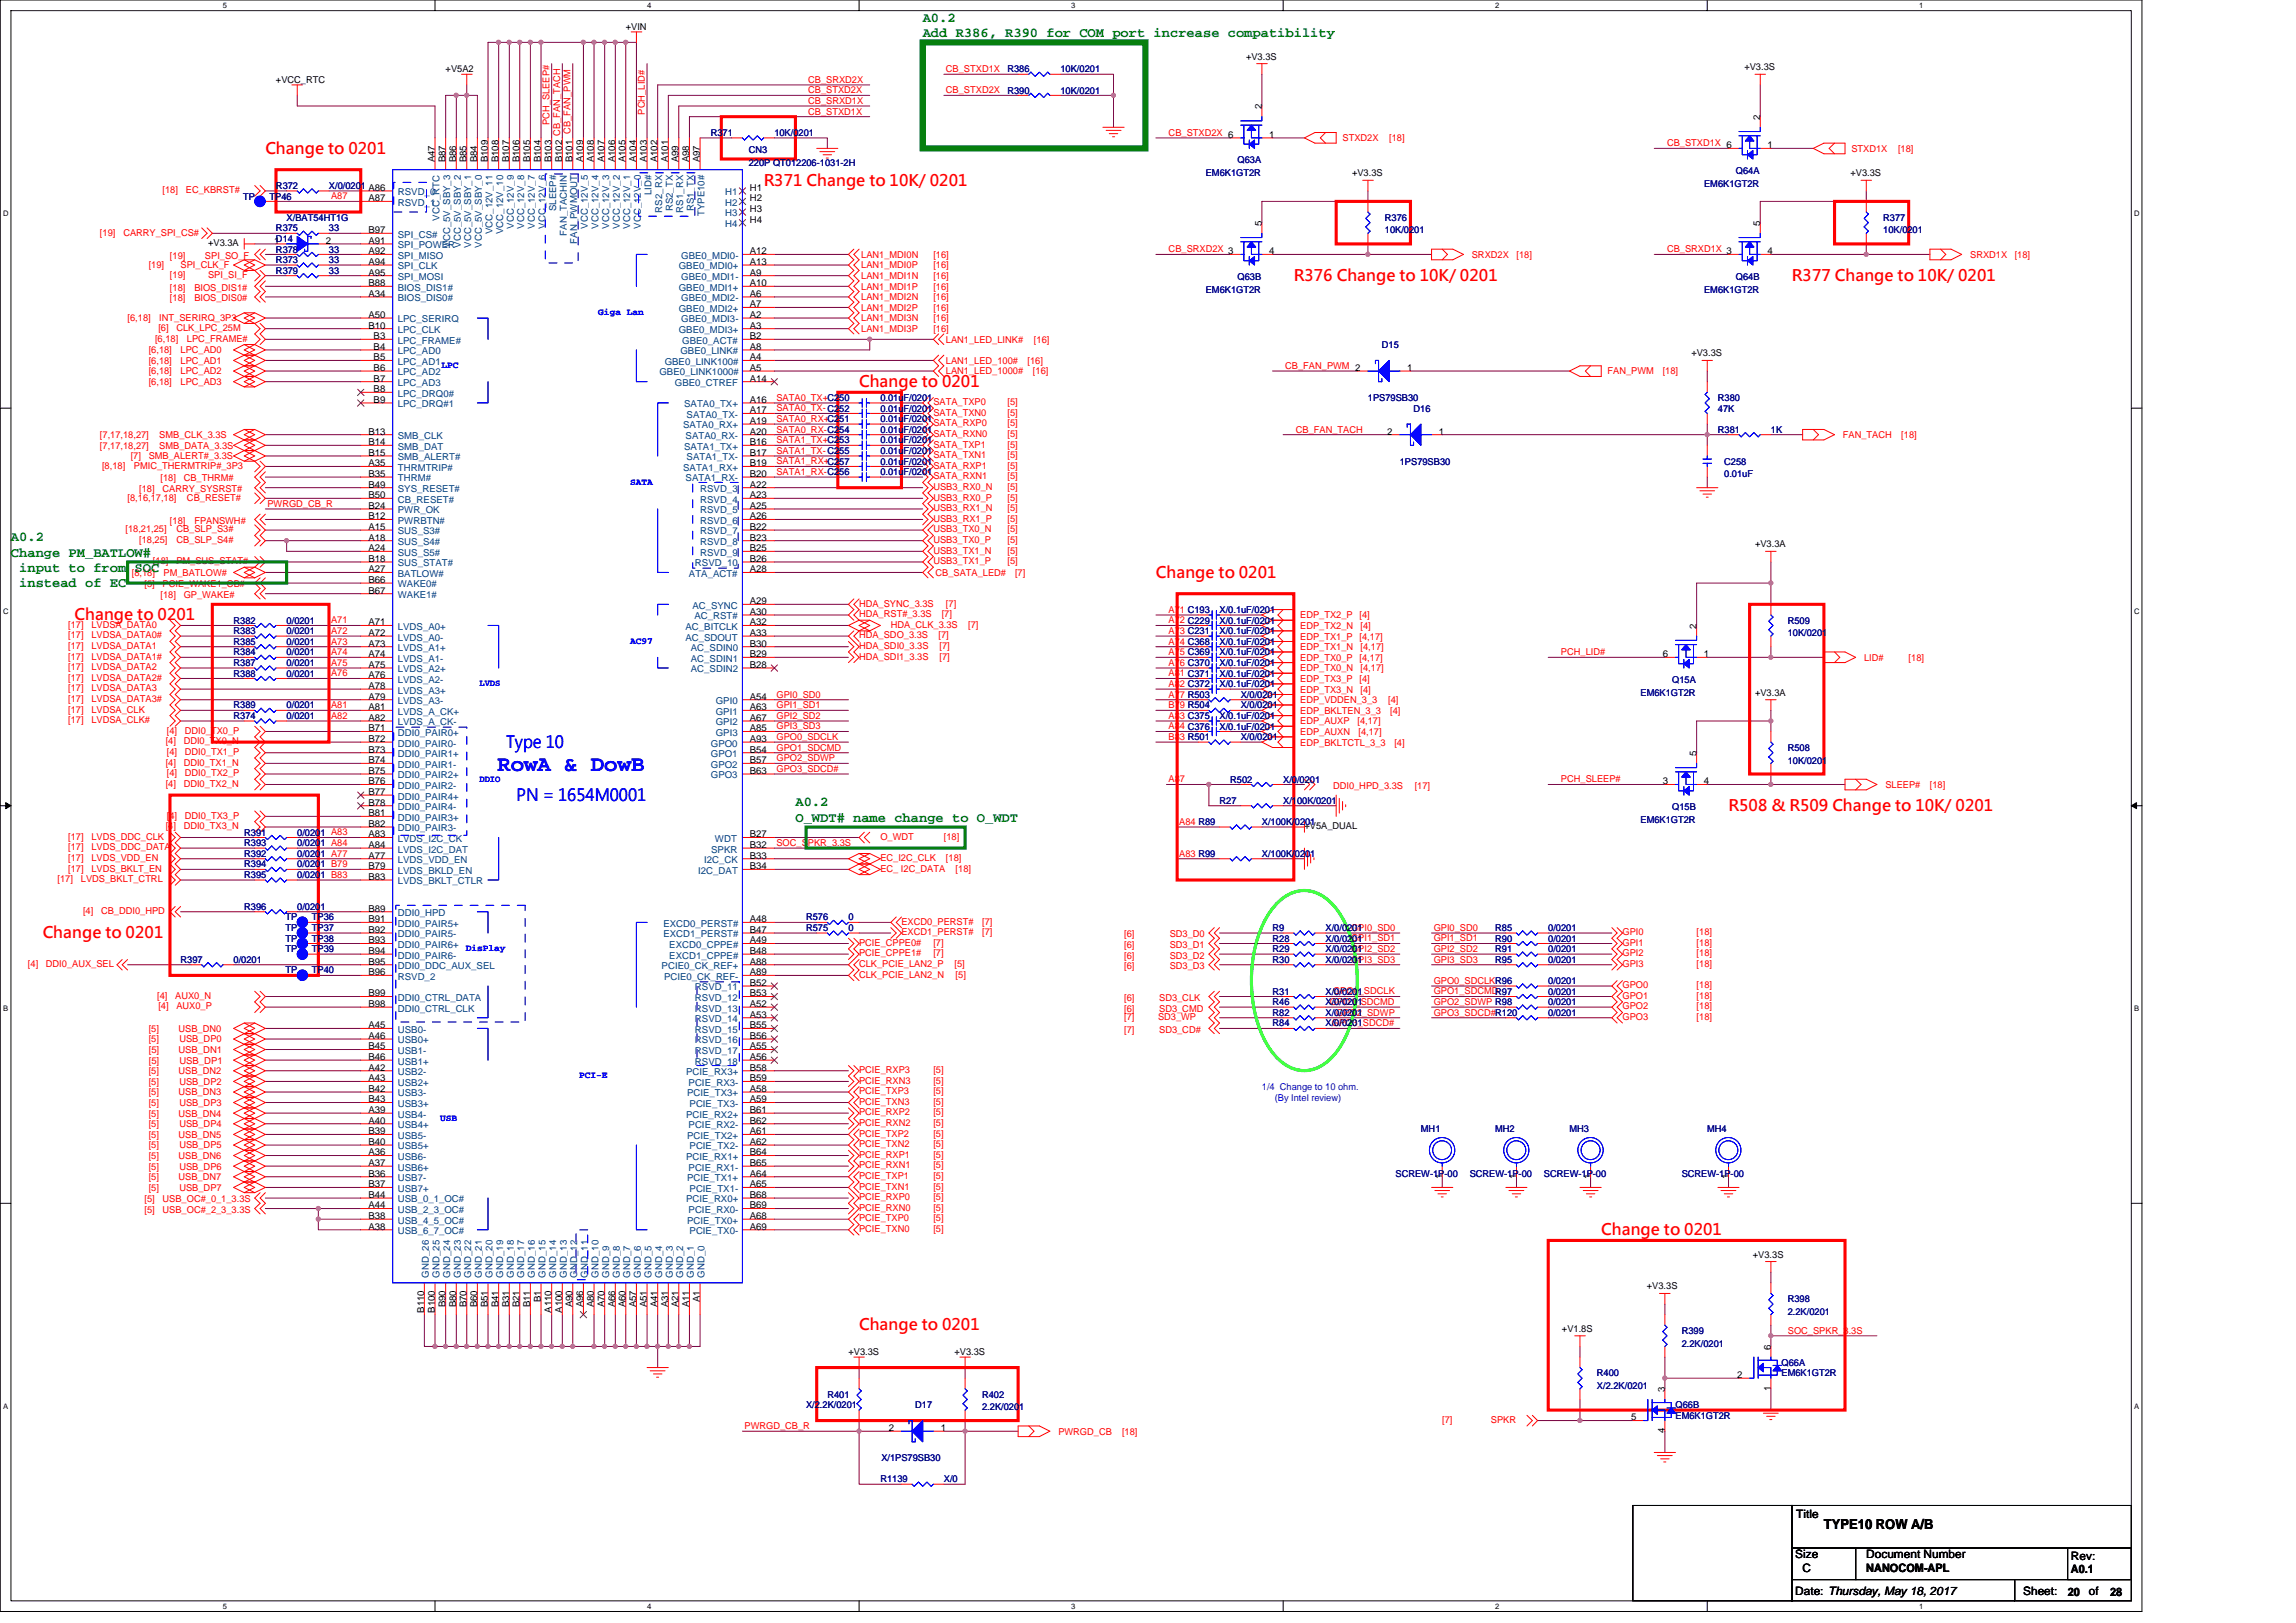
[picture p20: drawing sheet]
<svg xmlns="http://www.w3.org/2000/svg" width="297mm" height="210mm" viewBox="0 0 297 210" stroke-linecap="round" stroke-linejoin="round" font-family="sans-serif">
<defs><g id="words">
<text font-size="2.9" fill="#00f" x="64.4" y="99.8">RowA &amp; DowB</text>
<g font-size="2.2" fill="#00f">
<text x="65.5" y="96.8">Type 10</text>
<text x="66.8" y="103.7">PN = 1654M0001</text>
</g>
<g font-size="2.1" fill="#f00">
<text x="34.3" y="19.9">Change to 0201</text>
<text x="98.8" y="24">R371 Change to 10K/ 0201</text>
<text x="167.4" y="36.3">R376 Change to 10K/ 0201</text>
<text x="231.8" y="36.3">R377 Change to 10K/ 0201</text>
<text x="111.1" y="50.1">Change to 0201</text>
<text x="149.5" y="74.8">Change to 0201</text>
<text x="9.6" y="80.2">Change to 0201</text>
<text x="223.6" y="104.9">R508 &amp; R509 Change to 10K/ 0201</text>
<text x="5.5" y="121.4">Change to 0201</text>
<text x="207.2" y="159.8">Change to 0201</text>
<text x="111.1" y="172.1">Change to 0201</text>
</g>
<g font-size="1.8" fill="#008000">
<text x="119.4" y="2.8">A0.2</text>
<text x="119.4" y="4.8">Add R386, R390 for COM port increase compatibility</text>
<text x="1.4" y="70">A0.2</text>
<text x="1.4" y="72">Change PM_BATLOW#</text>
<text x="2.5" y="74">input to from SOC</text>
<text x="2.5" y="76">instead of EC</text>
<text x="102.9" y="104.3">A0.2</text>
<text x="102.9" y="106.3">O_WDT# name change to O_WDT</text>
</g>
<text font-size="1.8" x="236" y="197.8">TYPE10 ROW A/B</text>
<g font-size="1.5">
<text x="232.4" y="196.4">Title</text>
<text x="232.3" y="201.6">Size</text>
<text x="233.2" y="203.4">C</text>
<text x="241.4" y="201.6">Document Number</text>
<text x="241.4" y="203.4">NANOCOM-APL</text>
<text x="267.9" y="201.9">Rev:</text>
<text x="267.9" y="203.6">A0.1</text>
<text x="232.3" y="206.4">Date: Thursday, May 18, 2017</text>
<text x="261.7" y="206.4">Sheet:</text>
<text x="267.5" y="206.4">20</text>
<text x="270.3" y="206.4">of</text>
<text x="273" y="206.4">28</text>
</g>
<g font-size="1.2">
<text x="81" y="3.9">+VIN</text>
<text x="35.7" y="10.7">+VCC_RTC</text>
<text x="57.7" y="9.4">+V5A2</text>
<text x="161.2" y="7.7">+V3.3S</text>
<text x="225.7" y="9.1">+V3.3S</text>
<text x="163.2" y="14.1" transform="rotate(-90 163.2 14.1)">2</text>
<text x="164.2" y="17.8">1</text>
<text x="227.7" y="15.5" transform="rotate(-90 227.7 15.5)">2</text>
<text x="56.3" y="21" transform="rotate(-90 56.3 21)">A47</text>
<text x="57.6" y="21" transform="rotate(-90 57.6 21)">B87</text>
<text x="59" y="21" transform="rotate(-90 59 21)">B86</text>
<text x="60.4" y="21" transform="rotate(-90 60.4 21)">B85</text>
<text x="61.7" y="21" transform="rotate(-90 61.7 21)">B84</text>
<text x="63.1" y="21" transform="rotate(-90 63.1 21)">B109</text>
<text x="64.5" y="21" transform="rotate(-90 64.5 21)">B108</text>
<text x="65.9" y="21" transform="rotate(-90 65.9 21)">B107</text>
<text x="67.2" y="21" transform="rotate(-90 67.2 21)">B106</text>
<text x="68.6" y="21" transform="rotate(-90 68.6 21)">B105</text>
<text x="70" y="21" transform="rotate(-90 70 21)">B104</text>
<text x="71.3" y="21" transform="rotate(-90 71.3 21)">B103</text>
<text x="72.7" y="21" transform="rotate(-90 72.7 21)">B102 CB_FAN_TACH</text>
<text x="74.1" y="21" transform="rotate(-90 74.1 21)">B101 CB_FAN_PWM</text>
<text x="75.5" y="21" transform="rotate(-90 75.5 21)">A109</text>
<text x="76.8" y="21" transform="rotate(-90 76.8 21)">A108</text>
<text x="78.2" y="21" transform="rotate(-90 78.2 21)">A107</text>
<text x="79.6" y="21" transform="rotate(-90 79.6 21)">A106</text>
<text x="80.9" y="21" transform="rotate(-90 80.9 21)">A105</text>
<text x="82.3" y="21" transform="rotate(-90 82.3 21)">A104</text>
<text x="83.7" y="21" transform="rotate(-90 83.7 21)">A103</text>
<text x="85.1" y="21" transform="rotate(-90 85.1 21)">A102</text>
<text x="86.4" y="21" transform="rotate(-90 86.4 21)">A101</text>
<text x="87.8" y="21" transform="rotate(-90 87.8 21)">A99</text>
<text x="89.2" y="21" transform="rotate(-90 89.2 21)">A98</text>
<text x="90.5" y="21" transform="rotate(-90 90.5 21)">A97</text>
<text x="174.9" y="22.8">+V3.3S</text>
<text x="228.7" y="19.2">1</text>
<text x="239.4" y="22.8">+V3.3S</text>
<text x="47.7" y="26">A87</text>
<text x="97" y="24.7">H1</text>
<text x="97" y="26">H2</text>
<text x="97" y="27.4">H3</text>
<text x="97" y="28.8">H4</text>
<text x="163.2" y="29.2" transform="rotate(-90 163.2 29.2)">5</text>
<text x="227.7" y="29.2" transform="rotate(-90 227.7 29.2)">5</text>
<text x="26.9" y="31.9">+V3.3A</text>
<text x="35.5" y="31.5">1D14</text>
<text x="42.1" y="31.5">2</text>
<text x="47.7" y="30.2">B97</text>
<text x="47.7" y="31.5">A91</text>
<text x="47.7" y="32.9">A92</text>
<text x="47.7" y="34.3">A94</text>
<text x="47.7" y="35.6">A95</text>
<text x="97" y="32.9">A12</text>
<text x="97" y="35.6">A9</text>
<text x="97" y="34.3">A13</text>
<text x="164.2" y="32.9">4</text>
<text x="228.7" y="32.9">4</text>
<text x="47.7" y="38.4">A34</text>
<text x="47.7" y="41.1">A50</text>
<text x="47.7" y="37">B88</text>
<text x="97" y="38.4">A6</text>
<text x="97" y="41.1">A2</text>
<text x="97" y="37">A10</text>
<text x="97" y="39.8">A7</text>
<text x="47.7" y="42.5">B10</text>
<text x="48.3" y="43.9">B3</text>
<text x="48.3" y="45.3">B4</text>
<text x="48.3" y="46.6">B5</text>
<text x="48.3" y="48">B6</text>
<text x="97" y="46.6">A4</text>
<text x="97" y="48">A5</text>
<text x="97" y="45.3">A8</text>
<text x="97" y="42.5">A3</text>
<text x="97" y="43.9">B2</text>
<text x="182.1" y="48">1</text>
<text x="218.8" y="46.1">+V3.3S</text>
<text x="48.3" y="49.4">B7</text>
<text x="48.3" y="50.7">B8</text>
<text x="48.3" y="52.1">B9</text>
<text x="97" y="49.4">A14</text>
<text x="97" y="52.1">A16</text>
<text x="97" y="53.5">A17</text>
<text x="47.7" y="56.2">B13</text>
<text x="47.7" y="57.6">B14</text>
<text x="47.7" y="59">B15</text>
<text x="97" y="56.2">A20</text>
<text x="97" y="57.6">B16</text>
<text x="97" y="54.8">A19</text>
<text x="97" y="59">B17</text>
<text x="179.5" y="56.2">2</text>
<text x="186.2" y="56.2">1</text>
<text x="47.7" y="60.3">A35</text>
<text x="47.7" y="61.7">B35</text>
<text x="47.7" y="63.1">B49</text>
<text x="47.7" y="64.5">B50</text>
<text x="47.7" y="65.8">B24</text>
<text x="97" y="63.1">A22</text>
<text x="97" y="64.5">A23</text>
<text x="97" y="61.7">B20</text>
<text x="97" y="65.8">A25</text>
<text x="97" y="60.3">B19</text>
<text x="47.7" y="67.2">B12</text>
<text x="47.7" y="68.6">A15</text>
<text x="47.7" y="69.9">A18</text>
<text x="47.7" y="71.3">A24</text>
<text x="97" y="69.9">B23</text>
<text x="97" y="68.6">B22</text>
<text x="97" y="67.2">A26</text>
<text x="97" y="71.3">B25</text>
<text x="227.1" y="70.8">+V3.3A</text>
<text x="47.7" y="72.7">B18</text>
<text x="47.7" y="74">A27</text>
<text x="47.7" y="75.4">B66</text>
<text x="47.7" y="76.8">B67</text>
<text x="97" y="72.7">B26</text>
<text x="97" y="74">A28</text>
<text x="47.7" y="80.9">A71</text>
<text x="47.7" y="82.3">A72</text>
<text x="47.7" y="83.7">A73</text>
<text x="97" y="83.7">B30</text>
<text x="97" y="79.5">A30</text>
<text x="97" y="80.9">A32</text>
<text x="97" y="82.3">A33</text>
<text x="97" y="78.2">A29</text>
<text x="219.5" y="81.3" transform="rotate(-90 219.5 81.3)">2</text>
<text x="47.7" y="85">A74</text>
<text x="47.7" y="86.4">A75</text>
<text x="47.7" y="87.8">A76</text>
<text x="47.7" y="89.1">A78</text>
<text x="97" y="85">B29</text>
<text x="97" y="86.4">B28</text>
<text x="215.1" y="85">6</text>
<text x="220.4" y="85">1</text>
<text x="47.7" y="90.5">A79</text>
<text x="47.7" y="91.9">A81</text>
<text x="47.7" y="93.3">A82</text>
<text x="47.7" y="94.6">B71</text>
<text x="47.7" y="96">B72</text>
<text x="97" y="96">A93</text>
<text x="97" y="90.5">A54</text>
<text x="97" y="91.9">A63</text>
<text x="97" y="93.3">A67</text>
<text x="97" y="94.6">A85</text>
<text x="227.1" y="90">+V3.3A</text>
<text x="47.7" y="97.4">B73</text>
<text x="47.7" y="98.7">B74</text>
<text x="47.7" y="100.1">B75</text>
<text x="47.7" y="101.5">B76</text>
<text x="97" y="97.4">B54</text>
<text x="97" y="98.7">B57</text>
<text x="97" y="100.1">B63</text>
<text x="215.1" y="101.5">3</text>
<text x="219.5" y="97.8" transform="rotate(-90 219.5 97.8)">5</text>
<text x="220.4" y="101.5">4</text>
<text x="47.7" y="102.8">B77</text>
<text x="47.7" y="104.2">B78</text>
<text x="47.7" y="105.6">B81</text>
<text x="47.7" y="107">B82</text>
<text x="168.8" y="107.3">+V5A_DUAL</text>
<text x="47.7" y="108.3">A83</text>
<text x="47.7" y="109.7">A84</text>
<text x="47.7" y="111.1">A77</text>
<text x="47.7" y="112.5">B79</text>
<text x="47.7" y="113.8">B83</text>
<text x="97" y="111.1">B33</text>
<text x="97" y="108.3">B27</text>
<text x="97" y="112.5">B34</text>
<text x="97" y="109.7">B32</text>
<text x="47.7" y="117.9">B89</text>
<text x="47.7" y="119.3">B91</text>
<text x="97" y="119.3">A48</text>
<text x="47.7" y="120.7">B92</text>
<text x="47.7" y="122">B93</text>
<text x="47.7" y="123.4">B94</text>
<text x="47.7" y="124.8">B95</text>
<text x="97" y="120.7">B47</text>
<text x="97" y="124.8">A88</text>
<text x="97" y="122">A49</text>
<text x="97" y="123.4">B48</text>
<text x="47.7" y="126.2">B96</text>
<text x="47.7" y="128.9">B99</text>
<text x="47.7" y="130.3">B98</text>
<text x="97" y="126.2">A89</text>
<text x="97" y="130.3">A52</text>
<text x="97" y="131.7">A53</text>
<text x="97" y="127.6">B52</text>
<text x="97" y="128.9">B53</text>
<text x="47.7" y="134.4">A46</text>
<text x="47.7" y="135.8">B45</text>
<text x="47.7" y="137.1">B46</text>
<text x="47.7" y="133">A45</text>
<text x="97" y="135.8">A55</text>
<text x="97" y="137.1">A56</text>
<text x="97" y="133">B55</text>
<text x="97" y="134.4">B56</text>
<text x="47.7" y="138.5">A42</text>
<text x="47.7" y="139.9">A43</text>
<text x="47.7" y="141.3">B42</text>
<text x="47.7" y="142.6">B43</text>
<text x="47.7" y="144">A39</text>
<text x="97" y="141.3">A58</text>
<text x="97" y="139.9">B59</text>
<text x="97" y="138.5">B58</text>
<text x="97" y="144">B61</text>
<text x="97" y="142.6">A59</text>
<text x="47.7" y="145.4">A40</text>
<text x="47.7" y="146.7">B39</text>
<text x="47.7" y="148.1">B40</text>
<text x="47.7" y="149.5">A36</text>
<text x="97" y="146.7">A61</text>
<text x="97" y="145.4">B62</text>
<text x="97" y="149.5">B64</text>
<text x="97" y="148.1">A62</text>
<text x="47.7" y="150.9">A37</text>
<text x="47.7" y="152.2">B36</text>
<text x="47.7" y="153.6">B37</text>
<text x="47.7" y="155">B44</text>
<text x="97" y="152.2">A64</text>
<text x="97" y="150.9">B65</text>
<text x="97" y="155">B68</text>
<text x="97" y="153.6">A65</text>
<text x="186.6" y="152.5" transform="rotate(-90 186.6 152.5)">1</text>
<text x="196.2" y="152.5" transform="rotate(-90 196.2 152.5)">1</text>
<text x="205.8" y="152.5" transform="rotate(-90 205.8 152.5)">1</text>
<text x="223.6" y="152.5" transform="rotate(-90 223.6 152.5)">1</text>
<text x="47.7" y="156.3">A44</text>
<text x="47.7" y="157.7">B38</text>
<text x="47.7" y="159.1">A38</text>
<text x="97" y="157.7">A68</text>
<text x="97" y="156.3">B69</text>
<text x="97" y="159.1">A69</text>
<text x="213.1" y="166.8">+V3.3S</text>
<text x="226.8" y="162.7">+V3.3S</text>
<text x="54.9" y="169.8" transform="rotate(-90 54.9 169.8)">B110</text>
<text x="56.3" y="169.8" transform="rotate(-90 56.3 169.8)">B100</text>
<text x="57.6" y="169.1" transform="rotate(-90 57.6 169.1)">B90</text>
<text x="59" y="169.1" transform="rotate(-90 59 169.1)">B80</text>
<text x="60.4" y="169.1" transform="rotate(-90 60.4 169.1)">B70</text>
<text x="61.7" y="169.1" transform="rotate(-90 61.7 169.1)">B60</text>
<text x="63.1" y="169.1" transform="rotate(-90 63.1 169.1)">B51</text>
<text x="64.5" y="169.1" transform="rotate(-90 64.5 169.1)">B41</text>
<text x="65.9" y="169.1" transform="rotate(-90 65.9 169.1)">B31</text>
<text x="67.2" y="169.1" transform="rotate(-90 67.2 169.1)">B21</text>
<text x="68.6" y="169.1" transform="rotate(-90 68.6 169.1)">B11</text>
<text x="70" y="168.4" transform="rotate(-90 70 168.4)">B1</text>
<text x="71.3" y="169.8" transform="rotate(-90 71.3 169.8)">A110</text>
<text x="72.7" y="169.8" transform="rotate(-90 72.7 169.8)">A100</text>
<text x="74.1" y="169.1" transform="rotate(-90 74.1 169.1)">A90</text>
<text x="75.5" y="169.1" transform="rotate(-90 75.5 169.1)">A96</text>
<text x="76.8" y="169.1" transform="rotate(-90 76.8 169.1)">A80</text>
<text x="78.2" y="169.1" transform="rotate(-90 78.2 169.1)">A70</text>
<text x="79.6" y="169.1" transform="rotate(-90 79.6 169.1)">A66</text>
<text x="80.9" y="169.1" transform="rotate(-90 80.9 169.1)">A60</text>
<text x="82.3" y="169.1" transform="rotate(-90 82.3 169.1)">A57</text>
<text x="83.7" y="169.1" transform="rotate(-90 83.7 169.1)">A51</text>
<text x="85.1" y="169.1" transform="rotate(-90 85.1 169.1)">A41</text>
<text x="86.4" y="169.1" transform="rotate(-90 86.4 169.1)">A31</text>
<text x="87.8" y="169.1" transform="rotate(-90 87.8 169.1)">A21</text>
<text x="89.2" y="169.1" transform="rotate(-90 89.2 169.1)">A11</text>
<text x="90.5" y="168.4" transform="rotate(-90 90.5 168.4)">A1</text>
<text x="202.1" y="172.3">+V1.8S</text>
<text x="109.8" y="175.3">+V3.3S</text>
<text x="123.5" y="175.3">+V3.3S</text>
<text x="224.7" y="178.3">2</text>
<text x="229.1" y="180" transform="rotate(-90 229.1 180)">1</text>
<text x="229.1" y="174.6" transform="rotate(-90 229.1 174.6)">6</text>
<text x="115" y="185.1">2</text>
<text x="121.7" y="185.1">1</text>
<text x="211" y="183.8">5</text>
<text x="215.4" y="185.4" transform="rotate(-90 215.4 185.4)">4</text>
<text x="215.4" y="180.1" transform="rotate(-90 215.4 180.1)">3</text>
</g>
<g font-size="1.2" fill="#f00">
<text x="104.6" y="10.7">CB_SRXD2X</text>
<text x="122.4" y="9.3">CB_STXD1X</text>
<text x="71.1" y="16.2" transform="rotate(-90 71.1 16.2)">PCH_SLEEP#</text>
<text x="83.4" y="14.8" transform="rotate(-90 83.4 14.8)">PCH_LID#</text>
<text x="104.6" y="12.1">CB_STXD2X</text>
<text x="104.6" y="14.8">CB_STXD1X</text>
<text x="104.6" y="13.4">CB_SRXD1X</text>
<text x="122.4" y="12.1">CB_STXD2X</text>
<text x="151.2" y="17.6">CB_STXD2X 6</text>
<text x="173.7" y="18.3">STXD2X</text>
<text x="179.7" y="18.3">[18]</text>
<text x="215.7" y="18.9">CB_STXD1X 6</text>
<text x="239.5" y="19.6">STXD1X</text>
<text x="245.6" y="19.6">[18]</text>
<text x="21" y="25">[18]</text>
<text x="24" y="25">EC_KBRST#</text>
<text x="42.8" y="25.8">A87</text>
<text x="12.9" y="30.5">[19]</text>
<text x="16" y="30.5">CARRY_SPI_CS#</text>
<text x="19.2" y="34.7">[19]</text>
<text x="22" y="36">[19]</text>
<text x="22" y="33.5">[19]</text>
<text x="23.4" y="34.7">SPI_CLK_F</text>
<text x="26.5" y="33.5">SPI_SO_F</text>
<text x="26.9" y="36">SPI_SI_F</text>
<text x="111.4" y="33.4">LAN1_MDI0N</text>
<text x="111.4" y="34.7">LAN1_MDI0P</text>
<text x="120.8" y="33.4">[16]</text>
<text x="120.8" y="34.7">[16]</text>
<text x="151.2" y="32.6">CB_SRXD2X 3</text>
<text x="190.4" y="33.4">SRXD2X</text>
<text x="196.2" y="33.4">[18]</text>
<text x="215.7" y="32.6">CB_SRXD1X 3</text>
<text x="254.9" y="33.4">SRXD1X</text>
<text x="260.6" y="33.4">[18]</text>
<text x="16.5" y="41.6">[6,18]</text>
<text x="20.6" y="41.6">INT_SERIRQ_3P3</text>
<text x="22" y="37.6">[18]</text>
<text x="22" y="39">[18]</text>
<text x="25.1" y="37.6">BIOS_DIS1#</text>
<text x="25.1" y="39">BIOS_DIS0#</text>
<text x="111.4" y="36.1">LAN1_MDI1N</text>
<text x="111.4" y="37.5">LAN1_MDI1P</text>
<text x="111.4" y="38.8">LAN1_MDI2N</text>
<text x="111.4" y="40.2">LAN1_MDI2P</text>
<text x="111.4" y="41.6">LAN1_MDI3N</text>
<text x="120.8" y="36.1">[16]</text>
<text x="120.8" y="38.8">[16]</text>
<text x="120.8" y="41.6">[16]</text>
<text x="120.8" y="37.5">[16]</text>
<text x="120.8" y="40.2">[16]</text>
<text x="19.2" y="45.7">[6,18]</text>
<text x="19.2" y="47.1">[6,18]</text>
<text x="20.1" y="44.2">[6,18]</text>
<text x="20.5" y="42.8">[6]</text>
<text x="22.8" y="42.8">CLK_LPC_25M</text>
<text x="23.4" y="45.7">LPC_AD0</text>
<text x="23.4" y="47.1">LPC_AD1</text>
<text x="24.2" y="44.2">LPC_FRAME#</text>
<text x="111.4" y="43">LAN1_MDI3P</text>
<text x="120.8" y="43">[16]</text>
<text x="122.4" y="44.3">LAN1_LED_LINK#</text>
<text x="122.4" y="47.1">LAN1_LED_100#</text>
<text x="132.9" y="47.1">[16]</text>
<text x="133.8" y="44.3">[16]</text>
<text x="166.3" y="47.7">CB_FAN_PWM 2</text>
<text x="19.2" y="48.5">[6,18]</text>
<text x="19.2" y="49.8">[6,18]</text>
<text x="23.4" y="48.5">LPC_AD2</text>
<text x="23.4" y="49.8">LPC_AD3</text>
<text x="100.5" y="51.9">SATA0_TX+C250</text>
<text x="100.5" y="53.2">SATA0_TX-C252</text>
<text x="120.8" y="52.4">SATA_TXP0</text>
<text x="120.8" y="53.8">SATA_TXN0</text>
<text x="122.4" y="48.5">LAN1_LED_1000#</text>
<text x="130.3" y="53.8">[5]</text>
<text x="130.3" y="52.4">[5]</text>
<text x="133.6" y="48.5">[16]</text>
<text x="208" y="48.5">FAN_PWM</text>
<text x="215.1" y="48.5">[18]</text>
<text x="12.9" y="56.7">[7,17,18,27]</text>
<text x="12.9" y="58">[7,17,18,27]</text>
<text x="16.9" y="59.4">[7]</text>
<text x="19.2" y="59.4">SMB_ALERT#_3.3S</text>
<text x="20.6" y="56.7">SMB_CLK_3.3S</text>
<text x="20.6" y="58">SMB_DATA_3.3S</text>
<text x="100.5" y="54.6">SATA0_RX+C251</text>
<text x="100.5" y="57.3">SATA1_TX+C253</text>
<text x="100.5" y="58.7">SATA1_TX-C255</text>
<text x="100.5" y="56">SATA0_RX-C254</text>
<text x="120.8" y="55.2">SATA_RXP0</text>
<text x="120.8" y="56.5">SATA_RXN0</text>
<text x="120.8" y="57.9">SATA_TXP1</text>
<text x="120.8" y="59.3">SATA_TXN1</text>
<text x="130.3" y="56.5">[5]</text>
<text x="130.3" y="55.2">[5]</text>
<text x="130.3" y="59.3">[5]</text>
<text x="130.3" y="57.9">[5]</text>
<text x="167.7" y="56">CB_FAN_TACH</text>
<text x="238.4" y="56.7">FAN_TACH</text>
<text x="246" y="56.7">[18]</text>
<text x="13.2" y="60.7">[8,18]</text>
<text x="16.5" y="64.8">[8,16,17,18]</text>
<text x="17.3" y="60.7">PMIC_THERMTRIP#_3P3</text>
<text x="18" y="63.7">[18]</text>
<text x="20.8" y="62.3">[18]</text>
<text x="21" y="63.7">CARRY_SYSRST#</text>
<text x="23.8" y="62.3">CB_THRM#</text>
<text x="24.2" y="64.8">CB_RESET#</text>
<text x="34.6" y="65.6">PWRGD_CB_R</text>
<text x="100.5" y="61.4">SATA1_RX-C256</text>
<text x="100.5" y="60.1">SATA1_RX+C257</text>
<text x="120.8" y="60.7">SATA_RXP1</text>
<text x="120.8" y="62">SATA_RXN1</text>
<text x="120.8" y="64.8">USB3_RX0_P</text>
<text x="120.8" y="63.4">USB3_RX0_N</text>
<text x="130.3" y="63.4">[5]</text>
<text x="130.3" y="64.8">[5]</text>
<text x="130.3" y="62">[5]</text>
<text x="130.3" y="60.7">[5]</text>
<text x="16.2" y="68.9">[18,21,25]</text>
<text x="18" y="70.3">[18,25]</text>
<text x="22" y="67.8">[18]</text>
<text x="22.8" y="68.9">CB_SLP_S3#</text>
<text x="22.8" y="70.3">CB_SLP_S4#</text>
<text x="25.1" y="67.8">FPANSWH#</text>
<text x="120.8" y="70.3">USB3_TX0_P</text>
<text x="120.8" y="68.9">USB3_TX0_N</text>
<text x="120.8" y="67.5">USB3_RX1_P</text>
<text x="120.8" y="71.6">USB3_TX1_N</text>
<text x="120.8" y="66.1">USB3_RX1_N</text>
<text x="130.3" y="66.1">[5]</text>
<text x="130.3" y="67.5">[5]</text>
<text x="130.3" y="68.9">[5]</text>
<text x="130.3" y="71.6">[5]</text>
<text x="130.3" y="70.3">[5]</text>
<text x="17.1" y="74.5">[8,18]</text>
<text x="18.7" y="76">[5]</text>
<text x="19.8" y="73">[18]</text>
<text x="20.8" y="77.4">[18]</text>
<text x="21" y="76">PCIE_WAKE1_CB#</text>
<text x="21.2" y="74.5">PM_BATLOW#</text>
<text x="22.8" y="73">PM_SUS_STAT#</text>
<text x="23.8" y="77.4">GP_WAKE#</text>
<text x="120.8" y="73">USB3_TX1_P</text>
<text x="121" y="74.5">CB_SATA_LED#</text>
<text x="130.3" y="73">[5]</text>
<text x="131.3" y="74.5">[7]</text>
<text x="8.8" y="81.2">[17]</text>
<text x="8.8" y="82.6">[17]</text>
<text x="8.8" y="84">[17]</text>
<text x="11.8" y="81.2">LVDSA_DATA0</text>
<text x="11.8" y="82.6">LVDSA_DATA0#</text>
<text x="11.8" y="84">LVDSA_DATA1</text>
<text x="42.8" y="82">A72</text>
<text x="42.8" y="83.4">A73</text>
<text x="42.8" y="80.6">A71</text>
<text x="111.1" y="78.5">HDA_SYNC_3.3S</text>
<text x="111.1" y="79.9">HDA_RST#_3.3S</text>
<text x="111.1" y="82.6">HDA_SDO_3.3S</text>
<text x="111.1" y="84">HDA_SDI0_3.3S</text>
<text x="115.2" y="81.2">HDA_CLK_3.3S</text>
<text x="121.4" y="82.6">[7]</text>
<text x="121.6" y="84">[7]</text>
<text x="121.8" y="79.9">[7]</text>
<text x="122.4" y="78.5">[7]</text>
<text x="125.3" y="81.2">[7]</text>
<text x="151.2" y="80.6">A72 C229</text>
<text x="151.2" y="82">A73 C231</text>
<text x="151.2" y="83.4">A74 C368</text>
<text x="151.2" y="79.3">A71 C193</text>
<text x="168.2" y="80">EDP_TX2_P</text>
<text x="168.2" y="81.4">EDP_TX2_N</text>
<text x="168.2" y="82.7">EDP_TX1_P</text>
<text x="175.9" y="80">[4]</text>
<text x="175.9" y="82.7">[4,17]</text>
<text x="176" y="81.4">[4]</text>
<text x="8.8" y="85.3">[17]</text>
<text x="8.8" y="86.7">[17]</text>
<text x="8.8" y="88.1">[17]</text>
<text x="8.8" y="89.5">[17]</text>
<text x="11.8" y="85.3">LVDSA_DATA1#</text>
<text x="11.8" y="86.7">LVDSA_DATA2</text>
<text x="11.8" y="88.1">LVDSA_DATA2#</text>
<text x="11.8" y="89.5">LVDSA_DATA3</text>
<text x="42.8" y="84.8">A74</text>
<text x="42.8" y="87.5">A76</text>
<text x="42.8" y="86.1">A75</text>
<text x="111.1" y="85.3">HDA_SDI1_3.3S</text>
<text x="121.6" y="85.3">[7]</text>
<text x="151.2" y="84.8">A75 C369</text>
<text x="151.2" y="86.1">A76 C370</text>
<text x="151.2" y="87.5">A81 C371</text>
<text x="151.2" y="88.9">A82 C372</text>
<text x="168.2" y="88.2">EDP_TX3_P</text>
<text x="168.2" y="89.6">EDP_TX3_N</text>
<text x="168.2" y="84.1">EDP_TX1_N</text>
<text x="168.2" y="85.5">EDP_TX0_P</text>
<text x="168.2" y="86.8">EDP_TX0_N</text>
<text x="175.9" y="88.2">[4]</text>
<text x="175.9" y="85.5">[4,17]</text>
<text x="176" y="89.6">[4]</text>
<text x="176" y="84.1">[4,17]</text>
<text x="176" y="86.8">[4,17]</text>
<text x="201.9" y="84.8">PCH_LID#</text>
<text x="241.2" y="85.5">LID#</text>
<text x="246.9" y="85.5">[18]</text>
<text x="8.8" y="90.8">[17]</text>
<text x="8.8" y="92.2">[17]</text>
<text x="8.8" y="93.6">[17]</text>
<text x="11.8" y="90.8">LVDSA_DATA3#</text>
<text x="11.8" y="92.2">LVDSA_CLK</text>
<text x="11.8" y="93.6">LVDSA_CLK#</text>
<text x="21.6" y="95">[4]</text>
<text x="23.9" y="95">DDI0_TX0_P</text>
<text x="42.8" y="91.6">A81</text>
<text x="42.8" y="93">A82</text>
<text x="100.5" y="91.6">GPI1_SD1</text>
<text x="100.5" y="93">GPI2_SD2</text>
<text x="100.5" y="94.4">GPI3_SD3</text>
<text x="100.5" y="95.7">GPO0_SDCLK</text>
<text x="100.5" y="90.3">GPI0_SD0</text>
<text x="151.2" y="95.7">B83 R501</text>
<text x="151.2" y="93">A83 C375</text>
<text x="151.2" y="90.3">A77 R503</text>
<text x="151.2" y="94.4">A84 C376</text>
<text x="151.2" y="91.6">B79 R504</text>
<text x="168.2" y="93.7">EDP_AUXP</text>
<text x="168.2" y="95.1">EDP_AUXN</text>
<text x="168.2" y="91">EDP_VDDEN_3_3</text>
<text x="168.2" y="92.3">EDP_BKLTEN_3_3</text>
<text x="175.6" y="93.7">[4,17]</text>
<text x="175.7" y="95.1">[4,17]</text>
<text x="179.6" y="91">[4]</text>
<text x="179.8" y="92.3">[4]</text>
<text x="21.4" y="101.8">[4]</text>
<text x="21.4" y="96.3">[4]</text>
<text x="21.4" y="99.1">[4]</text>
<text x="21.6" y="100.4">[4]</text>
<text x="21.6" y="97.7">[4]</text>
<text x="23.8" y="101.8">DDI0_TX2_N</text>
<text x="23.8" y="96.3">DDI0_TX0_N</text>
<text x="23.8" y="99.1">DDI0_TX1_N</text>
<text x="23.9" y="100.4">DDI0_TX2_P</text>
<text x="23.9" y="97.7">DDI0_TX1_P</text>
<text x="100.5" y="99.9">GPO3_SDCD#</text>
<text x="100.5" y="97.1">GPO1_SDCMD</text>
<text x="100.5" y="98.5">GPO2_SDWP</text>
<text x="151.2" y="101.2">A87</text>
<text x="168.2" y="96.5">EDP_BKLTCTL_3_3</text>
<text x="180.4" y="96.5">[4]</text>
<text x="201.9" y="101.2">PCH_SLEEP#</text>
<text x="243.9" y="101.9">SLEEP#</text>
<text x="249.7" y="101.9">[18]</text>
<text x="21.4" y="107.3">[4]</text>
<text x="21.6" y="105.9">[4]</text>
<text x="23.8" y="107.3">DDI0_TX3_N</text>
<text x="23.9" y="105.9">DDI0_TX3_P</text>
<text x="152.6" y="106.7">A84 R89</text>
<text x="172.5" y="102.1">DDI0_HPD_3.3S</text>
<text x="183" y="102.1">[17]</text>
<text x="8.8" y="108.7">[17]</text>
<text x="8.8" y="110">[17]</text>
<text x="8.8" y="111.4">[17]</text>
<text x="8.8" y="112.8">[17]</text>
<text x="11.8" y="108.7">LVDS_DDC_CLK</text>
<text x="11.8" y="110">LVDS_DDC_DATA</text>
<text x="11.8" y="111.4">LVDS_VDD_EN</text>
<text x="11.8" y="112.8">LVDS_BKLT_EN</text>
<text x="100.5" y="109.5">SOC_SPKR_3.3S</text>
<text x="113.9" y="108.7">O_WDT</text>
<text x="113.9" y="111.4">EC_I2C_CLK</text>
<text x="113.9" y="112.8">EC_ I2C_DATA</text>
<text x="122.1" y="108.7">[18]</text>
<text x="122.4" y="111.4">[18]</text>
<text x="123.6" y="112.8">[18]</text>
<text x="152.6" y="110.8">A83 R99</text>
<text x="7.4" y="114.2">[17]</text>
<text x="10.5" y="114.2">LVDS_BKLT_CTRL</text>
<text x="10.7" y="118.3">[4]</text>
<text x="13.1" y="118.3">CB_DDI0_HPD</text>
<text x="116.6" y="119.6">EXCD0_PERST#</text>
<text x="127.1" y="119.6">[7]</text>
<text x="3.6" y="125.1">[4]</text>
<text x="5.9" y="125.1">DDI0_AUX_SEL</text>
<text x="111.1" y="122.4">PCIE_CPPE0#</text>
<text x="111.1" y="123.7">PCIE_CPPE1#</text>
<text x="111.1" y="125.1">CLK_PCIE_LAN2_P</text>
<text x="116.6" y="121">EXCD1_PERST#</text>
<text x="120.8" y="122.4">[7]</text>
<text x="120.8" y="123.7">[7]</text>
<text x="123.5" y="125.1">[5]</text>
<text x="127.1" y="121">[7]</text>
<text x="145.4" y="121.3">[6]</text>
<text x="145.4" y="122.6">[6]</text>
<text x="145.4" y="124">[6]</text>
<text x="145.4" y="125.4">[6]</text>
<text x="151.3" y="121.3">SD3_D0</text>
<text x="151.3" y="122.6">SD3_D1</text>
<text x="151.3" y="124">SD3_D2</text>
<text x="151.3" y="125.4">SD3_D3</text>
<text x="174.8" y="121.8">GPI1_SD1</text>
<text x="174.8" y="123.2">GPI2_SD2</text>
<text x="174.8" y="124.5">GPI3_SD3</text>
<text x="174.8" y="120.4">GPI0_SD0</text>
<text x="185.5" y="120.4">GPI0_SD0</text>
<text x="185.5" y="121.8">GPI1_SD1</text>
<text x="185.5" y="123.2">GPI2_SD2</text>
<text x="185.5" y="124.5">GPI3_SD3</text>
<text x="209.9" y="121">GPI0</text>
<text x="209.9" y="122.4">GPI1</text>
<text x="209.9" y="123.7">GPI2</text>
<text x="209.9" y="125.1">GPI3</text>
<text x="219.5" y="121">[18]</text>
<text x="219.5" y="122.4">[18]</text>
<text x="219.5" y="123.7">[18]</text>
<text x="219.5" y="125.1">[18]</text>
<text x="20.3" y="129.2">[4]</text>
<text x="20.5" y="130.6">[4]</text>
<text x="22.7" y="129.2">AUX0_N</text>
<text x="22.8" y="130.6">AUX0_P</text>
<text x="111.1" y="126.5">CLK_PCIE_LAN2_N</text>
<text x="123.6" y="126.5">[5]</text>
<text x="145.4" y="132">[7]</text>
<text x="145.4" y="130.9">[6]</text>
<text x="145.4" y="129.5">[6]</text>
<text x="149.8" y="132">SD3_WP</text>
<text x="150" y="130.9">SD3_CMD</text>
<text x="150" y="129.5">SD3_CLK</text>
<text x="172" y="130">GPO1_SDCMD</text>
<text x="172.5" y="128.7">GPO0_SDCLK</text>
<text x="172.9" y="131.4">GPO2_SDWP</text>
<text x="185.5" y="127.3">GPO0_SDCLKR96</text>
<text x="185.5" y="128.7">GPO1_SDCMDR97</text>
<text x="185.5" y="130">GPO2_SDWP R98</text>
<text x="185.5" y="131.4">GPO3_SDCD#R120</text>
<text x="209.9" y="127.9">GPO0</text>
<text x="209.9" y="129.2">GPO1</text>
<text x="209.9" y="130.6">GPO2</text>
<text x="209.9" y="132">GPO3</text>
<text x="219.5" y="127.9">[18]</text>
<text x="219.5" y="129.2">[18]</text>
<text x="219.5" y="130.6">[18]</text>
<text x="219.5" y="132">[18]</text>
<text x="19.2" y="137.6">[5]</text>
<text x="19.2" y="134.9">[5]</text>
<text x="19.2" y="136.2">[5]</text>
<text x="19.2" y="133.5">[5]</text>
<text x="23.1" y="133.5">USB_DN0</text>
<text x="23.1" y="136.2">USB_DN1</text>
<text x="23.2" y="134.9">USB_DP0</text>
<text x="23.2" y="137.6">USB_DP1</text>
<text x="145.4" y="133.6">[7]</text>
<text x="150" y="133.6">SD3_CD#</text>
<text x="172.3" y="132.8">GPO3_SDCD#</text>
<text x="19.2" y="140.3">[5]</text>
<text x="19.2" y="143.1">[5]</text>
<text x="19.2" y="139">[5]</text>
<text x="19.2" y="141.7">[5]</text>
<text x="23.1" y="139">USB_DN2</text>
<text x="23.1" y="141.7">USB_DN3</text>
<text x="23.2" y="140.3">USB_DP2</text>
<text x="23.2" y="143.1">USB_DP3</text>
<text x="111.1" y="143">PCIE_TXN3</text>
<text x="111.1" y="141.6">PCIE_TXP3</text>
<text x="111.1" y="140.2">PCIE_RXN3</text>
<text x="111.1" y="138.8">PCIE_RXP3</text>
<text x="120.8" y="140.2">[5]</text>
<text x="120.8" y="138.8">[5]</text>
<text x="120.8" y="143">[5]</text>
<text x="120.8" y="141.6">[5]</text>
<text x="19.2" y="145.8">[5]</text>
<text x="19.2" y="148.6">[5]</text>
<text x="19.2" y="144.5">[5]</text>
<text x="19.2" y="147.2">[5]</text>
<text x="19.2" y="149.9">[5]</text>
<text x="23.1" y="144.5">USB_DN4</text>
<text x="23.1" y="147.2">USB_DN5</text>
<text x="23.1" y="149.9">USB_DN6</text>
<text x="23.2" y="145.8">USB_DP4</text>
<text x="23.2" y="148.6">USB_DP5</text>
<text x="111.1" y="148.4">PCIE_TXN2</text>
<text x="111.1" y="147.1">PCIE_TXP2</text>
<text x="111.1" y="149.8">PCIE_RXP1</text>
<text x="111.1" y="145.7">PCIE_RXN2</text>
<text x="111.1" y="144.3">PCIE_RXP2</text>
<text x="120.8" y="145.7">[5]</text>
<text x="120.8" y="149.8">[5]</text>
<text x="120.8" y="144.3">[5]</text>
<text x="120.8" y="148.4">[5]</text>
<text x="120.8" y="147.1">[5]</text>
<text x="18.7" y="155.6">[5]</text>
<text x="19.2" y="151.3">[5]</text>
<text x="19.2" y="154.1">[5]</text>
<text x="19.2" y="152.7">[5]</text>
<text x="21" y="155.6">USB_OC#_0_1_3.3S</text>
<text x="23.1" y="152.7">USB_DN7</text>
<text x="23.2" y="151.3">USB_DP6</text>
<text x="23.2" y="154.1">USB_DP7</text>
<text x="111.1" y="153.9">PCIE_TXN1</text>
<text x="111.1" y="152.5">PCIE_TXP1</text>
<text x="111.1" y="155.3">PCIE_RXP0</text>
<text x="111.1" y="151.2">PCIE_RXN1</text>
<text x="120.8" y="151.2">[5]</text>
<text x="120.8" y="155.3">[5]</text>
<text x="120.8" y="153.9">[5]</text>
<text x="120.8" y="152.5">[5]</text>
<text x="18.7" y="156.9">[5]</text>
<text x="21" y="156.9">USB_OC#_2_3_3.3S</text>
<text x="111.1" y="159.4">PCIE_TXN0</text>
<text x="111.1" y="158">PCIE_TXP0</text>
<text x="111.1" y="156.7">PCIE_RXN0</text>
<text x="120.8" y="156.7">[5]</text>
<text x="120.8" y="159.4">[5]</text>
<text x="120.8" y="158">[5]</text>
<text x="231.3" y="172.6">SOC_SPKR_3.3S</text>
<text x="96.3" y="184.9">PWRGD_CB_R</text>
<text x="136.9" y="185.6">PWRGD_CB</text>
<text x="145.2" y="185.6">[18]</text>
<text x="186.6" y="184.1">[7]</text>
<text x="192.9" y="184.1">SPKR</text>
</g>
<g font-size="1.2" fill="#000080">
<text x="130.3" y="9.4">R386</text>
<text x="137.2" y="9.4">10K/0201</text>
<text x="91.9" y="17.6">R371</text>
<text x="100.2" y="17.6">10K/0201</text>
<text x="130.3" y="12.1">R390</text>
<text x="137.2" y="12.1">10K/0201</text>
<text x="96.9" y="19.8">CN3</text>
<text x="96.9" y="21.4">220P QT012206-1031-2H</text>
<text x="156" y="22.8">EM6K1GT2R</text>
<text x="160.1" y="21.1">Q63A</text>
<text x="224.6" y="22.5">Q64A</text>
<text x="31.5" y="25.8">TP</text>
<text x="34.9" y="25.8">TP46</text>
<text x="35.7" y="29.9">R375</text>
<text x="35.7" y="24.4">R372</text>
<text x="37.1" y="28.6">X/BAT54HT1G</text>
<text x="42.6" y="29.9">33</text>
<text x="42.6" y="24.4">X/0/0201 A86</text>
<text x="179.2" y="28.6">R376</text>
<text x="220.5" y="24.2">EM6K1GT2R</text>
<text x="243.6" y="28.6">R377</text>
<text x="35.7" y="35.4">R379</text>
<text x="35.7" y="32.7">R378</text>
<text x="35.7" y="34">R373</text>
<text x="42.6" y="35.4">33</text>
<text x="42.6" y="32.7">33</text>
<text x="42.6" y="34">33</text>
<text x="179.2" y="30.2">10K/0201</text>
<text x="243.6" y="30.2">10K/0201</text>
<text x="156" y="37.9">EM6K1GT2R</text>
<text x="160.1" y="36.2">Q63B</text>
<text x="220.5" y="37.9">EM6K1GT2R</text>
<text x="224.6" y="36.2">Q64B</text>
<text x="178.8" y="45">D15</text>
<text x="113.9" y="53.3">0.01uF/0201</text>
<text x="113.9" y="51.9">0.01uF/0201</text>
<text x="177" y="51.9">1PS79SB30</text>
<text x="182.9" y="53.3">D16</text>
<text x="222.2" y="51.9">R380</text>
<text x="222.2" y="53.3">47K</text>
<text x="113.9" y="57.4">0.01uF/0201</text>
<text x="113.9" y="58.7">0.01uF/0201</text>
<text x="113.9" y="56">0.01uF/0201</text>
<text x="113.9" y="54.6">0.01uF/0201</text>
<text x="222.2" y="56">R381</text>
<text x="229.1" y="56">1K</text>
<text x="113.9" y="60.1">0.01uF/0201</text>
<text x="113.9" y="61.5">0.01uF/0201</text>
<text x="181.1" y="60.1">1PS79SB30</text>
<text x="223.1" y="60.1">C258</text>
<text x="223.1" y="61.7">0.01uF</text>
<text x="30.2" y="80.7">R382</text>
<text x="30.2" y="82">R383</text>
<text x="30.2" y="83.4">R385</text>
<text x="37.1" y="80.7">0/0201</text>
<text x="37.1" y="82">0/0201</text>
<text x="37.1" y="83.4">0/0201</text>
<text x="157.8" y="82">X/0.1uF/0201</text>
<text x="157.8" y="80.7">X/0.1uF/0201</text>
<text x="157.8" y="79.3">X/0.1uF/0201</text>
<text x="157.8" y="83.4">X/0.1uF/0201</text>
<text x="231.3" y="80.7">R509</text>
<text x="231.3" y="82.3">10K/0201</text>
<text x="30.2" y="84.8">R384</text>
<text x="30.2" y="86.2">R387</text>
<text x="30.2" y="87.5">R388</text>
<text x="37.1" y="84.8">0/0201</text>
<text x="37.1" y="86.2">0/0201</text>
<text x="37.1" y="87.5">0/0201</text>
<text x="157.8" y="86.2">X/0.1uF/0201</text>
<text x="157.8" y="88.9">X/0.1uF/0201</text>
<text x="157.8" y="84.8">X/0.1uF/0201</text>
<text x="157.8" y="87.5">X/0.1uF/0201</text>
<text x="216.3" y="88.3">Q15A</text>
<text x="30.2" y="93">R374</text>
<text x="30.2" y="91.7">R389</text>
<text x="37.1" y="93">0/0201</text>
<text x="37.1" y="91.7">0/0201</text>
<text x="157.8" y="94.4">X/0.1uF/0201</text>
<text x="157.8" y="93">X/0.1uF/0201</text>
<text x="160.5" y="95.8">X/0/0201</text>
<text x="160.5" y="91.7">X/0/0201</text>
<text x="160.5" y="90.3">X/0/0201</text>
<text x="212.2" y="90">EM6K1GT2R</text>
<text x="159.1" y="101.3">R502</text>
<text x="166" y="101.3">X/0/0201</text>
<text x="231.3" y="97.1">R508</text>
<text x="231.3" y="98.8">10K/0201</text>
<text x="157.8" y="104">R27</text>
<text x="163.3" y="106.7">X/100K/0201</text>
<text x="166" y="104">X/100K/0201</text>
<text x="212.2" y="106.5">EM6K1GT2R</text>
<text x="216.3" y="104.8">Q15B</text>
<text x="31.6" y="112.2">R394</text>
<text x="31.6" y="109.5">R393</text>
<text x="31.6" y="108.1">R391</text>
<text x="31.6" y="113.6">R395</text>
<text x="31.6" y="110.8">R392</text>
<text x="38.5" y="112.2">0/0201 B79</text>
<text x="38.5" y="109.5">0/0201 A84</text>
<text x="38.5" y="108.1">0/0201 A83</text>
<text x="38.5" y="113.6">0/0201 B83</text>
<text x="38.5" y="110.8">0/0201 A77</text>
<text x="163.3" y="110.8">X/100K/0201</text>
<text x="31.6" y="117.7">R396</text>
<text x="36.9" y="119.1">TP</text>
<text x="38.5" y="117.7">0/0201</text>
<text x="40.4" y="119.1">TP36</text>
<text x="104.3" y="119.1">R576</text>
<text x="109.8" y="119.1">0</text>
<text x="23.4" y="124.6">R397</text>
<text x="30.2" y="124.6">0/0201</text>
<text x="36.9" y="120.5">TP</text>
<text x="36.9" y="125.9">TP</text>
<text x="36.9" y="123.2">TP</text>
<text x="36.9" y="121.8">TP</text>
<text x="40.4" y="120.5">TP37</text>
<text x="40.4" y="125.9">TP40</text>
<text x="40.4" y="123.2">TP39</text>
<text x="40.4" y="121.8">TP38</text>
<text x="104.3" y="120.5">R575</text>
<text x="109.8" y="120.5">0</text>
<text x="164.6" y="121.8">R28</text>
<text x="164.6" y="123.2">R29</text>
<text x="164.6" y="124.6">R30</text>
<text x="164.6" y="120.5">R9</text>
<text x="171.5" y="121.8">X/0/0201</text>
<text x="171.5" y="123.2">X/0/0201</text>
<text x="171.5" y="124.6">X/0/0201</text>
<text x="171.5" y="120.5">X/0/0201</text>
<text x="193.4" y="123.2">R91</text>
<text x="193.4" y="124.6">R95</text>
<text x="193.4" y="120.5">R85</text>
<text x="193.4" y="121.8">R90</text>
<text x="200.3" y="123.2">0/0201</text>
<text x="200.3" y="124.6">0/0201</text>
<text x="200.3" y="120.5">0/0201</text>
<text x="200.3" y="121.8">0/0201</text>
<text x="164.6" y="130">R46</text>
<text x="164.6" y="131.4">R82</text>
<text x="164.6" y="128.7">R31</text>
<text x="171.5" y="130">X/0/0201</text>
<text x="171.5" y="131.4">X/0/0201</text>
<text x="171.5" y="128.7">X/0/0201</text>
<text x="200.3" y="131.4">0/0201</text>
<text x="200.3" y="130">0/0201</text>
<text x="200.3" y="127.3">0/0201</text>
<text x="200.3" y="128.7">0/0201</text>
<text x="164.6" y="132.8">R84</text>
<text x="171.5" y="132.8">X/0/0201</text>
<text x="183.8" y="146.5">MH1</text>
<text x="193.4" y="146.5">MH2</text>
<text x="203" y="146.5">MH3</text>
<text x="220.9" y="146.5">MH4</text>
<text x="180.5" y="152.3">SCREW-1P-00</text>
<text x="190.1" y="152.3">SCREW-1P-00</text>
<text x="199.7" y="152.3">SCREW-1P-00</text>
<text x="217.6" y="152.3">SCREW-1P-00</text>
<text x="217.6" y="172.6">R399</text>
<text x="231.3" y="168.5">R398</text>
<text x="231.3" y="170.1">2.2K/0201</text>
<text x="206.6" y="178.1">R400</text>
<text x="206.6" y="179.7">X/2.2K/0201</text>
<text x="217.6" y="174.2">2.2K/0201</text>
<text x="230.5" y="176.7">Q66A</text>
<text x="230.5" y="178.1">EM6K1GT2R</text>
<text x="104.3" y="182.2">X/2.2K/0201</text>
<text x="107" y="180.8">R401</text>
<text x="118.4" y="182.2">D17</text>
<text x="127.1" y="180.8">R402</text>
<text x="127.1" y="182.5">2.2K/0201</text>
<text x="216.8" y="182.2">Q66B</text>
<text x="216.8" y="183.6">EM6K1GT2R</text>
<text x="113.9" y="191.8">R1139</text>
<text x="114" y="189">X/1PS79SB30</text>
<text x="122.1" y="191.8">X/0</text>
</g>
<g font-size="1.2" fill="#004080">
<text x="51.5" y="25.3">RSVD_0</text>
<text x="51.5" y="26.6">RSVD_1</text>
<text x="56.9" y="28.6" transform="rotate(-90 56.9 28.6)">VCC_RTC</text>
<text x="66.5" y="29.6" transform="rotate(-90 66.5 29.6)">VCC_12V_9</text>
<text x="67.8" y="29.6" transform="rotate(-90 67.8 29.6)">VCC_12V_8</text>
<text x="69.2" y="29.6" transform="rotate(-90 69.2 29.6)">VCC_12V_7</text>
<text x="70.6" y="29.6" transform="rotate(-90 70.6 29.6)">VCC_12V_6</text>
<text x="71.9" y="27.3" transform="rotate(-90 71.9 27.3)">SLEEP#</text>
<text x="76" y="29.6" transform="rotate(-90 76 29.6)">VCC_12V_5</text>
<text x="77.4" y="29.6" transform="rotate(-90 77.4 29.6)">VCC_12V_4</text>
<text x="78.8" y="29.6" transform="rotate(-90 78.8 29.6)">VCC_12V_3</text>
<text x="80.2" y="29.6" transform="rotate(-90 80.2 29.6)">VCC_12V_2</text>
<text x="81.5" y="29.6" transform="rotate(-90 81.5 29.6)">VCC_12V_1</text>
<text x="82.9" y="29.6" transform="rotate(-90 82.9 29.6)">VCC_12V_0</text>
<text x="84.3" y="25.3" transform="rotate(-90 84.3 25.3)">LID#</text>
<text x="85.7" y="27.5" transform="rotate(-90 85.7 27.5)">RS2_RX</text>
<text x="87" y="27.3" transform="rotate(-90 87 27.3)">RS2_TX</text>
<text x="88.4" y="27.5" transform="rotate(-90 88.4 27.5)">RS1_RX</text>
<text x="89.8" y="27.3" transform="rotate(-90 89.8 27.3)">RS1_TX</text>
<text x="91.1" y="28" transform="rotate(-90 91.1 28)">TYPE10#</text>
<text x="93.8" y="25.3">H1</text>
<text x="93.8" y="26.6">H2</text>
<text x="93.8" y="28">H3</text>
<text x="93.8" y="29.4">H4</text>
<text x="51.5" y="30.8">SPI_CS#</text>
<text x="51.5" y="32.1">SPI_POWER</text>
<text x="51.5" y="33.5">SPI_MISO</text>
<text x="51.5" y="34.9">SPI_CLK</text>
<text x="58.2" y="32.1" transform="rotate(-90 58.2 32.1)">VCC_5V_SBY_3</text>
<text x="59.6" y="32.1" transform="rotate(-90 59.6 32.1)">VCC_5V_SBY_2</text>
<text x="61" y="32.1" transform="rotate(-90 61 32.1)">VCC_5V_SBY_1</text>
<text x="62.3" y="32.1" transform="rotate(-90 62.3 32.1)">VCC_5V_SBY_0</text>
<text x="63.7" y="30.3" transform="rotate(-90 63.7 30.3)">VCC_12V_11</text>
<text x="65.1" y="30.3" transform="rotate(-90 65.1 30.3)">VCC_12V_10</text>
<text x="73.3" y="30.5" transform="rotate(-90 73.3 30.5)">FAN_TACHIN</text>
<text x="74.7" y="31.5" transform="rotate(-90 74.7 31.5)">FAN_PWMOUT</text>
<text x="87.8" y="34.9">GBE0_MDI0+</text>
<text x="88.1" y="33.5">GBE0_MDI0-</text>
<text x="51.5" y="39">BIOS_DIS0#</text>
<text x="51.5" y="41.7">LPC_SERIRQ</text>
<text x="51.5" y="36.2">SPI_MOSI</text>
<text x="51.5" y="37.6">BIOS_DIS1#</text>
<text x="87.8" y="37.6">GBE0_MDI1+</text>
<text x="87.8" y="40.3">GBE0_MDI2+</text>
<text x="88.1" y="36.2">GBE0_MDI1-</text>
<text x="88.1" y="39">GBE0_MDI2-</text>
<text x="88.1" y="41.7">GBE0_MDI3-</text>
<text x="51.5" y="43.1">LPC_CLK</text>
<text x="51.5" y="44.5">LPC_FRAME#</text>
<text x="51.5" y="45.8">LPC_AD0</text>
<text x="51.5" y="47.2">LPC_AD1</text>
<text x="86" y="47.2">GBE0_LINK100#</text>
<text x="87.8" y="43.1">GBE0_MDI3+</text>
<text x="88" y="45.8">GBE0_LINK#</text>
<text x="88.3" y="44.5">GBE0_ACT#</text>
<text x="51.5" y="48.6">LPC_AD2</text>
<text x="51.5" y="50">LPC_AD3</text>
<text x="51.5" y="51.3">LPC_DRQ0#</text>
<text x="51.5" y="52.7">LPC_DRQ#1</text>
<text x="85.3" y="48.6">GBE0_LINK1000#</text>
<text x="87.3" y="50">GBE0_CTREF</text>
<text x="88.5" y="52.7">SATA0_TX+</text>
<text x="51.5" y="56.8">SMB_CLK</text>
<text x="51.5" y="58.2">SMB_DAT</text>
<text x="51.5" y="59.6">SMB_ALERT#</text>
<text x="88.4" y="55.4">SATA0_RX+</text>
<text x="88.5" y="58.2">SATA1_TX+</text>
<text x="88.7" y="56.8">SATA0_RX-</text>
<text x="88.8" y="59.6">SATA1_TX-</text>
<text x="88.8" y="54.1">SATA0_TX-</text>
<text x="51.5" y="60.9">THRMTRIP#</text>
<text x="51.5" y="62.3">THRM#</text>
<text x="51.5" y="63.7">SYS_RESET#</text>
<text x="51.5" y="65">CB_RESET#</text>
<text x="88.4" y="60.9">SATA1_RX+</text>
<text x="88.7" y="62.3">SATA1_RX-</text>
<text x="90.6" y="63.7">RSVD_3</text>
<text x="90.6" y="65">RSVD_4</text>
<text x="51.5" y="66.4">PWR_OK</text>
<text x="51.5" y="67.8">PWRBTN#</text>
<text x="51.5" y="69.2">SUS_S3#</text>
<text x="51.5" y="70.5">SUS_S4#</text>
<text x="51.5" y="71.9">SUS_S5#</text>
<text x="90.6" y="70.5">RSVD_8</text>
<text x="90.6" y="69.2">RSVD_7</text>
<text x="90.6" y="66.4">RSVD_5</text>
<text x="90.6" y="67.8">RSVD_6</text>
<text x="90.6" y="71.9">RSVD_9</text>
<text x="51.5" y="73.3">SUS_STAT#</text>
<text x="51.5" y="74.6">BATLOW#</text>
<text x="51.5" y="76">WAKE0#</text>
<text x="51.5" y="77.4">WAKE1#</text>
<text x="89.1" y="74.6">ATA_ACT#</text>
<text x="89.9" y="73.3">RSVD_10</text>
<text x="51.5" y="81.5">LVDS_A0+</text>
<text x="51.5" y="82.9">LVDS_A0-</text>
<text x="88.7" y="82.9">AC_SDOUT</text>
<text x="88.7" y="81.5">AC_BITCLK</text>
<text x="89.6" y="78.8">AC_SYNC</text>
<text x="89.8" y="80.1">AC_RST#</text>
<text x="51.5" y="84.2">LVDS_A1+</text>
<text x="51.5" y="85.6">LVDS_A1-</text>
<text x="51.5" y="87">LVDS_A2+</text>
<text x="51.5" y="88.3">LVDS_A2-</text>
<text x="51.5" y="89.7">LVDS_A3+</text>
<text x="89.4" y="84.2">AC_SDIN0</text>
<text x="89.4" y="85.6">AC_SDIN1</text>
<text x="89.4" y="87">AC_SDIN2</text>
<text x="51.5" y="91.1">LVDS_A3-</text>
<text x="51.5" y="92.5">LVDS_A_CK+</text>
<text x="51.5" y="93.9">LVDS_A_CK-</text>
<text x="51.5" y="95.2">DDI0_PAIR0+</text>
<text x="92.6" y="91.1">GPI0</text>
<text x="92.6" y="92.5">GPI1</text>
<text x="92.6" y="93.9">GPI2</text>
<text x="92.6" y="95.2">GPI3</text>
<text x="51.5" y="96.6">DDI0_PAIR0-</text>
<text x="51.5" y="98">DDI0_PAIR1+</text>
<text x="51.5" y="99.3">DDI0_PAIR1-</text>
<text x="51.5" y="100.7">DDI0_PAIR2+</text>
<text x="92" y="96.6">GPO0</text>
<text x="92" y="98">GPO1</text>
<text x="92" y="99.3">GPO2</text>
<text x="92" y="100.7">GPO3</text>
<text x="51.5" y="102.1">DDI0_PAIR2-</text>
<text x="51.5" y="103.4">DDI0_PAIR4+</text>
<text x="51.5" y="104.8">DDI0_PAIR4-</text>
<text x="51.5" y="106.2">DDI0_PAIR3+</text>
<text x="51.5" y="107.6">DDI0_PAIR3-</text>
<text x="51.5" y="108.9">LVDS_I2C_CK</text>
<text x="51.5" y="110.3">LVDS_I2C_DAT</text>
<text x="51.5" y="111.7">LVDS_VDD_EN</text>
<text x="51.5" y="113.1">LVDS_BKLD_EN</text>
<text x="90.3" y="113.1">I2C_DAT</text>
<text x="91.1" y="111.7">I2C_CK</text>
<text x="92" y="110.3">SPKR</text>
<text x="92.5" y="108.9">WDT</text>
<text x="51.5" y="114.4">LVDS_BKLT_CTLR</text>
<text x="51.5" y="118.5">DDI0_HPD</text>
<text x="51.5" y="119.9">DDI0_PAIR5+</text>
<text x="85.8" y="119.9">EXCD0_PERST#</text>
<text x="51.5" y="121.3">DDI0_PAIR5-</text>
<text x="51.5" y="122.6">DDI0_PAIR6+</text>
<text x="51.5" y="124">DDI0_PAIR6-</text>
<text x="51.5" y="125.4">DDI0_DDC_AUX_SEL</text>
<text x="85.6" y="125.4">PCIE0_CK_REF+</text>
<text x="85.8" y="121.3">EXCD1_PERST#</text>
<text x="86.6" y="122.6">EXCD0_CPPE#</text>
<text x="86.6" y="124">EXCD1_CPPE#</text>
<text x="51.5" y="126.8">RSVD_2</text>
<text x="51.5" y="129.5">DDI0_CTRL_DATA</text>
<text x="51.5" y="130.9">DDI0_CTRL_CLK</text>
<text x="85.9" y="126.8">PCIE0_CK_REF-</text>
<text x="89.9" y="130.9">RSVD_13</text>
<text x="89.9" y="128.1">RSVD_11</text>
<text x="89.9" y="129.5">RSVD_12</text>
<text x="51.5" y="135">USB0+</text>
<text x="51.5" y="136.4">USB1-</text>
<text x="51.5" y="137.7">USB1+</text>
<text x="51.5" y="133.6">USB0-</text>
<text x="89.9" y="132.2">RSVD_14</text>
<text x="89.9" y="136.4">RSVD_17</text>
<text x="89.9" y="137.7">RSVD_18</text>
<text x="89.9" y="133.6">RSVD_15</text>
<text x="89.9" y="135">RSVD_16</text>
<text x="51.5" y="139.1">USB2-</text>
<text x="51.5" y="140.5">USB2+</text>
<text x="51.5" y="141.9">USB3-</text>
<text x="51.5" y="143.2">USB3+</text>
<text x="88.8" y="139.1">PCIE_RX3+</text>
<text x="88.9" y="141.9">PCIE_TX3+</text>
<text x="89.1" y="140.5">PCIE_RX3-</text>
<text x="89.2" y="143.2">PCIE_TX3-</text>
<text x="51.5" y="144.6">USB4-</text>
<text x="51.5" y="146">USB4+</text>
<text x="51.5" y="147.3">USB5-</text>
<text x="51.5" y="148.7">USB5+</text>
<text x="88.8" y="144.6">PCIE_RX2+</text>
<text x="88.9" y="147.3">PCIE_TX2+</text>
<text x="89.1" y="146">PCIE_RX2-</text>
<text x="89.2" y="148.7">PCIE_TX2-</text>
<text x="51.5" y="150.1">USB6-</text>
<text x="51.5" y="151.4">USB6+</text>
<text x="51.5" y="152.8">USB7-</text>
<text x="51.5" y="154.2">USB7+</text>
<text x="51.5" y="155.6">USB_0_1_OC#</text>
<text x="88.8" y="150.1">PCIE_RX1+</text>
<text x="88.8" y="155.6">PCIE_RX0+</text>
<text x="88.9" y="152.8">PCIE_TX1+</text>
<text x="89.1" y="151.4">PCIE_RX1-</text>
<text x="89.2" y="154.2">PCIE_TX1-</text>
<text x="51.5" y="156.9">USB_2_3_OC#</text>
<text x="51.5" y="158.3">USB_4_5_OC#</text>
<text x="51.5" y="159.7">USB_6_7_OC#</text>
<text x="88.9" y="158.3">PCIE_TX0+</text>
<text x="89.1" y="156.9">PCIE_RX0-</text>
<text x="89.2" y="159.7">PCIE_TX0-</text>
<text x="55.5" y="165.3" transform="rotate(-90 55.5 165.3)">GND_26</text>
<text x="56.9" y="165.3" transform="rotate(-90 56.9 165.3)">GND_25</text>
<text x="58.2" y="165.3" transform="rotate(-90 58.2 165.3)">GND_24</text>
<text x="59.6" y="165.3" transform="rotate(-90 59.6 165.3)">GND_23</text>
<text x="61" y="165.3" transform="rotate(-90 61 165.3)">GND_22</text>
<text x="62.3" y="165.3" transform="rotate(-90 62.3 165.3)">GND_21</text>
<text x="63.7" y="165.3" transform="rotate(-90 63.7 165.3)">GND_20</text>
<text x="65.1" y="165.3" transform="rotate(-90 65.1 165.3)">GND_19</text>
<text x="66.5" y="165.3" transform="rotate(-90 66.5 165.3)">GND_18</text>
<text x="67.8" y="165.3" transform="rotate(-90 67.8 165.3)">GND_17</text>
<text x="69.2" y="165.3" transform="rotate(-90 69.2 165.3)">GND_16</text>
<text x="70.6" y="165.3" transform="rotate(-90 70.6 165.3)">GND_15</text>
<text x="71.9" y="165.3" transform="rotate(-90 71.9 165.3)">GND_14</text>
<text x="73.3" y="165.3" transform="rotate(-90 73.3 165.3)">GND_13</text>
<text x="74.7" y="165.3" transform="rotate(-90 74.7 165.3)">GND_12</text>
<text x="76" y="165.3" transform="rotate(-90 76 165.3)">GND_11</text>
<text x="77.4" y="165.3" transform="rotate(-90 77.4 165.3)">GND_10</text>
<text x="78.8" y="165.3" transform="rotate(-90 78.8 165.3)">GND_9</text>
<text x="80.2" y="165.3" transform="rotate(-90 80.2 165.3)">GND_8</text>
<text x="81.5" y="165.3" transform="rotate(-90 81.5 165.3)">GND_7</text>
<text x="82.9" y="165.3" transform="rotate(-90 82.9 165.3)">GND_6</text>
<text x="84.3" y="165.3" transform="rotate(-90 84.3 165.3)">GND_5</text>
<text x="85.7" y="165.3" transform="rotate(-90 85.7 165.3)">GND_4</text>
<text x="87" y="165.3" transform="rotate(-90 87 165.3)">GND_3</text>
<text x="88.4" y="165.3" transform="rotate(-90 88.4 165.3)">GND_2</text>
<text x="89.8" y="165.3" transform="rotate(-90 89.8 165.3)">GND_1</text>
<text x="91.1" y="165.3" transform="rotate(-90 91.1 165.3)">GND_0</text>
</g>
<g font-size="1.2" fill="#00f">
<text x="77.4" y="40.8">Giga Lan</text>
<text x="57.1" y="47.6">LPC</text>
<text x="81.5" y="62.7">SATA</text>
<text x="81.5" y="83.3">AC97</text>
<text x="62" y="88.8">LVDS</text>
<text x="62" y="101.1">DDIO</text>
<text x="60.3" y="123.1">DisPlay</text>
<text x="74.9" y="139.5">PCI-E</text>
<text x="163.3" y="141">1/4 Change to 10 ohm.</text>
<text x="164.9" y="142.5">(By Intel review)</text>
<text x="57" y="145">USB</text>
</g>
<g font-size="1">
<text x="28.8" y="1">5</text>
<text x="83.7" y="1">4</text>
<text x="138.6" y="1">3</text>
<text x="193.4" y="1">2</text>
<text x="248.3" y="1">1</text>
<text x=".4" y="28">D</text>
<text x="276.1" y="28">D</text>
<text x=".4" y="79.4">C</text>
<text x="276.1" y="79.4">C</text>
<text x=".4" y="130.9">B</text>
<text x="276.1" y="130.9">B</text>
<text x=".4" y="182.3">A</text>
<text x="276.1" y="182.3">A</text>
<text x="28.8" y="208.2">5</text>
<text x="83.7" y="208.2">4</text>
<text x="138.6" y="208.2">3</text>
<text x="193.4" y="208.2">2</text>
<text x="248.3" y="208.2">1</text>
</g>
</g></defs>
<path d="M0 0h277.1v208.5h-277.1zM1.4 1.4h274.3v205.7h-274.3z" fill="none" stroke="#000" stroke-width=".13"/>
<g fill="#fff">
<path d="M28.8 .1h.6v1.1h-.6z"/>
<path d="M28.8 207.3h.6v1.1h-.6z"/>
</g>
<path d="M56.3 0v1.4M56.3 207.1v1.4" fill="none" stroke="#000" stroke-width=".13"/>
<g fill="#fff">
<path d="M83.7 .1h.6v1.1h-.6z"/>
<path d="M83.7 207.3h.6v1.1h-.6z"/>
</g>
<path d="M111.1 0v1.4M111.1 207.1v1.4" fill="none" stroke="#000" stroke-width=".13"/>
<g fill="#fff">
<path d="M138.6 .1h.5v1.1h-.5z"/>
<path d="M138.6 207.3h.5v1.1h-.5z"/>
</g>
<path d="M166 0v1.4M166 207.1v1.4" fill="none" stroke="#000" stroke-width=".13"/>
<g fill="#fff">
<path d="M193.4 .1h.6v1.1h-.6z"/>
<path d="M193.4 207.3h.6v1.1h-.6z"/>
</g>
<path d="M220.9 0v1.4M220.9 207.1v1.4" fill="none" stroke="#000" stroke-width=".13"/>
<g fill="#fff">
<path d="M248.3 .1h.6v1.1h-.6z"/>
<path d="M248.3 207.3h.6v1.1h-.6z"/>
<path d="M.4 27.1h.7v1.1h-.7z"/>
<path d="M276.1 27.1h.7v1.1h-.7z"/>
<path d="M.4 78.5h.7v1.1h-.7z"/>
<path d="M276.1 78.5h.7v1.1h-.7z"/>
</g>
<path d="M0 52.8h1.4M275.7 52.8h1.4" fill="none" stroke="#000" stroke-width=".13"/>
<g fill="#fff">
<path d="M.4 130h.7v1.1h-.7z"/>
<path d="M276.1 130h.7v1.1h-.7z"/>
</g>
<path d="M0 104.2h1.4M275.7 104.2h1.4" fill="none" stroke="#000" stroke-width=".13"/>
<path d="M.7 103.8l.7 .4-.7 .4zM275.7 104.2l.7-.4v.8z" fill="#000" stroke="#000" stroke-width=".13"/>
<g fill="#fff">
<path d="M.4 181.4h.7v1.1h-.7z"/>
<path d="M276.1 181.4h.7v1.1h-.7z"/>
</g>
<path d="M0 155.7h1.4M275.7 155.7h1.4M211.3 194.8h20.5v12.3h-20.5zM231.8 194.8h43.9v5.5h-43.9zM231.8 200.3h8.3v4.1h-8.3zM231.8 204.4h28.8v2.7h-28.8zM240.1 200.3h35.6v4.1h-35.6zM260.6 204.4h15.1v2.7h-15.1zM267.5 200.3h8.2v4.1h-8.2z" fill="none" stroke="#000" stroke-width=".13"/>
<g fill="none" stroke="#800040" stroke-width=".13">
<path d="M38.5 12.3v1.4h17.8v4.1M59 12.3h-1.3v5.5M59 12.3v5.5M59 12.3h1.4M60.4 12.3h1.4v5.5M60.4 12.3v5.5M60.4 11v1.3M64.5 5.5h-1.4v12.3M64.5 5.5h1.4M64.5 5.5v12.3M65.9 5.5h1.3M65.9 5.5v12.3"/>
<path d="M67.2 5.5v12.3M67.2 5.5h1.4M68.6 5.5h1.4M68.6 5.5v12.3M70 5.5h5.5M70 5.5v12.3M71.4 8.2v9.6M72.7 8.2v9.6M74.1 8.2v9.6M75.5 5.5h1.4M75.5 5.5v12.3M76.9 5.5v12.3"/>
<path d="M76.9 5.5h1.3M78.2 5.5v12.3M78.2 5.5h1.4M79.6 5.5h1.4M79.6 5.5v12.3M81 5.5v12.3M81 5.5h1.3v12.3M83.7 8.2v9.6M90.6 17.8h4.1M100.2 17.8h6.8v1.4M112.5 12.3h-26v5.5M112.5 15.1h-23.3v2.7"/>
<path d="M112.5 13.7h-24.7v4.1M112.5 11h-27.4v6.8M122.1 9.6h9.6M122.1 12.3h9.6M137.2 12.3h6.9M137.2 9.6h6.9v2.7M144.1 12.3v4.2M149.5 17.8h9.6M163.3 9.6v4.1M164.6 17.8h4.2M214 19.2h9.6M227.7 11v4.1"/>
<path d="M229.1 19.2h5.5M27.5 30.2h9.6M33 31.6h2.7M34.3 37h12.4M34.3 38.4h12.4M34.3 32.9h2.8M34.3 34.3h2.8M34.3 35.7h2.8M34.3 24.7h2.8M35.7 26.1h11M42.6 31.6h4.1M42.6 32.9h4.1"/>
<path d="M42.6 34.3h4.1M42.6 35.7h4.1M42.6 24.7h4.1M42.6 30.2h4.1M100.2 32.9h9.6M100.2 34.3h9.6M100.2 35.7h9.6M100.2 37h9.6M100.2 38.4h9.6M100.2 39.8h9.6M149.5 32.9h9.6M164.6 32.9h12.4"/>
<path d="M177 32.9h8.2M177 31.6v1.3M177 24.7v1.4h-13.7v2.7M214 32.9h9.6M229.1 32.9h12.3M241.4 31.6v1.3M241.4 32.9h8.3M241.4 24.7v1.4h-13.7v2.7M34.3 41.1h12.4M34.3 42.5h12.4M34.3 46.6h12.4M34.3 48h12.4"/>
<path d="M34.3 49.4h12.4M34.3 59h12.4M34.3 56.2h12.4M34.3 57.6h12.4M34.3 43.9h12.4M34.3 45.3h12.4M100.2 52.1h9.6M100.2 43.9h12.3v1.4h-12.3M100.2 41.1h9.6M100.2 42.5h9.6M100.2 53.5h9.6M100.2 54.9h9.6"/>
<path d="M100.2 57.6h9.6M100.2 59h9.6M100.2 46.6h20.6M100.2 48h20.6M100.2 56.2h9.6M112.5 43.9h8.3M113.9 57.6h5.5M113.9 59h5.5M113.9 52.1h5.5M113.9 53.5h5.5M113.9 54.9h5.5M113.9 56.2h5.5"/>
<path d="M164.6 48h11M166 56.2h13.7M182.5 48h20.5M186.6 56.2h34.3M220.9 54.9v1.3M220.9 56.2v1.4M220.9 48v1.4M220.9 56.2h2.7M229.1 56.2h4.1M34.3 60.3h12.4M34.3 65.8h12.4M34.3 70h2.8"/>
<path d="M34.3 61.7h12.4M34.3 67.2h12.4M34.3 68.6h12.4M34.3 63.1h12.4M34.3 64.5h12.4M34.3 72.7h12.4M34.3 74.1h12.4M34.3 75.4h12.4M34.3 76.8h12.4M37.1 70v1.3h9.6M37.1 70h9.6M100.2 61.7h9.6"/>
<path d="M100.2 60.3h9.6M100.2 63.1h19.2M100.2 64.5h19.2M100.2 68.6h19.2M100.2 70h19.2M100.2 65.8h19.2M100.2 71.3h19.2M100.2 72.7h19.2M100.2 67.2h19.2M100.2 74.1h19.2M100.2 78.2h9.6M100.2 79.6h9.6"/>
<path d="M113.9 60.3h5.5M113.9 61.7h5.5M149.5 79.6h5.5M159.1 79.6h4.2M220.9 61.7v1.4M229.1 72.7v2.7M229.1 78.2v-2.8h-9.6v5.5M23.4 80.9h8.2M23.4 82.3h8.2M23.4 86.4h8.2M23.4 87.8h8.2M23.4 91.9h8.2"/>
<path d="M23.4 83.7h8.2M23.4 85h8.2M23.4 93.3h8.2M23.4 89.2h23.3M23.4 90.5h23.3M34.3 94.6h12.4M34.3 96h12.4M34.3 97.4h12.4M34.3 98.8h12.4M37.1 82.3h9.6M37.1 83.7h9.6M37.1 85h9.6"/>
<path d="M37.1 87.8h9.6M37.1 86.4h9.6M37.1 80.9h9.6M37.1 91.9h9.6M37.1 93.3h9.6M100.2 91.9h9.6M100.2 93.3h9.6M100.2 94.6h9.6M100.2 96h9.6M100.2 97.4h9.6M100.2 90.5h9.6M100.2 98.8h9.6"/>
<path d="M100.2 80.9h9.6M100.2 82.3h9.6M100.2 83.7h9.6M100.2 85h9.6M149.5 93.3h5.5M149.5 90.5h5.5M149.5 94.6h5.5M149.5 91.9h5.5M149.5 80.9h5.5M149.5 82.3h5.5M149.5 83.7h5.5M149.5 85h5.5"/>
<path d="M149.5 86.4h5.5M149.5 87.8h5.5M149.5 89.2h5.5M149.5 96h5.5M159.1 80.9h4.2M159.1 82.3h4.2M159.1 83.7h4.2M159.1 85h4.2M159.1 86.4h4.2M159.1 87.8h4.2M159.1 89.2h4.2M159.1 93.3h4.2"/>
<path d="M159.1 94.6h4.2M160.5 96h2.8M160.5 90.5h2.8M160.5 91.9h2.8M200.3 85h15.1M220.9 85h8.2M229.1 93.3v1.3M229.1 85h6.9M229.1 83.7v1.3M229.1 91.9v1.4M229.1 93.3h-9.6v4.1M23.4 118h9.6"/>
<path d="M23.4 108.4h9.6M23.4 109.7h9.6M23.4 111.1h9.6M23.4 112.5h9.6M23.4 113.9h9.6M34.3 100.1h12.4M34.3 101.5h12.4M34.3 105.6h12.4M34.3 107h12.4M38.5 108.4h8.2M38.5 111.1h8.2M38.5 109.7h8.2"/>
<path d="M38.5 112.5h8.2M38.5 118h8.2M38.5 113.9h8.2M41.2 119.3h5.5M100.2 100.1h9.6M100.2 111.1h9.6M100.2 112.5h9.6M100.2 119.3h5.5M100.2 109.7h12.3M100.2 108.4h10.9M111.1 119.3h4.1M150.9 101.5h5.5"/>
<path d="M152.3 111.1h5.5M152.3 107h5.5M156.4 101.5v2.7h4.1M156.4 101.5h4.1M163.3 111.1h5.5M163.3 107h4.1M166 104.2h6.9M166 101.5h2.8M200.3 101.5h15.1M220.9 101.5h8.2M229.1 101.5h9.6M229.1 100.1v1.4"/>
<path d="M16.5 124.8h8.2M30.2 124.8h16.5M34.3 133.1h12.4M34.3 134.4h12.4M34.3 135.8h12.4M34.3 137.2h12.4M34.3 138.5h12.4M34.3 139.9h12.4M34.3 128.9h12.4M34.3 130.3h12.4M41.2 126.2h5.5M41.2 120.7h5.5"/>
<path d="M41.2 122.1h5.5M41.2 123.4h5.5M100.2 122.1h9.6M100.2 123.4h9.6M100.2 124.8h9.6M100.2 126.2h9.6M100.2 138.5h9.6M100.2 139.9h9.6M100.2 120.7h5.5M111.1 120.7h4.1M157.8 120.7h8.2M157.8 122.1h8.2"/>
<path d="M157.8 123.4h8.2M157.8 124.8h8.2M157.8 133.1h8.2M157.8 130.3h8.2M157.8 131.7h8.2M157.8 128.9h8.2M171.5 133.1h9.6M171.5 122.1h9.6M171.5 123.4h9.6M171.5 124.8h9.6M171.5 128.9h9.6M171.5 130.3h9.6"/>
<path d="M171.5 120.7h9.6M171.5 131.7h9.6M185.2 122.1h9.6M185.2 123.4h9.6M185.2 124.8h9.6M185.2 127.6h9.6M185.2 128.9h9.6M185.2 130.3h9.6M185.2 131.7h9.6M185.2 120.7h9.6M200.3 120.7h8.2M200.3 122.1h8.2"/>
<path d="M200.3 123.4h8.2M200.3 124.8h8.2M200.3 128.9h8.2M200.3 130.3h8.2M200.3 131.7h8.2M200.3 127.6h8.2M34.3 156.4h6.9M34.3 141.3h12.4M34.3 142.6h12.4M34.3 155h12.4M34.3 144h12.4M34.3 145.4h12.4"/>
<path d="M34.3 146.8h12.4M34.3 148.1h12.4M34.3 149.5h12.4M34.3 150.9h12.4M34.3 153.6h12.4M34.3 152.3h12.4M41.2 156.4h5.5M41.2 157.7v1.4h5.5M41.2 156.4v1.3h5.5M100.2 141.3h9.6M100.2 142.6h9.6M100.2 144h9.6"/>
<path d="M100.2 145.4h9.6M100.2 146.8h9.6M100.2 148.1h9.6M100.2 149.5h9.6M100.2 150.9h9.6M100.2 152.3h9.6M100.2 153.6h9.6M100.2 155h9.6M100.2 156.4h9.6M100.2 157.7h9.6M100.2 159.1h9.6M186.6 152.3v1.3"/>
<path d="M196.2 152.3v1.3M205.8 152.3v1.3M223.6 152.3v1.3M54.9 170.1v4.1h1.4M56.3 174.2h1.4M56.3 170.1v4.1M57.7 170.1v4.1M57.7 174.2h2.7M59 170.1v4.1M60.4 174.2h1.4M60.4 170.1v4.1M61.8 174.2h1.3"/>
<path d="M61.8 170.1v4.1M63.1 170.1v4.1M63.1 174.2h1.4M64.5 170.1v4.1M64.5 174.2h1.4M65.9 174.2h1.3M65.9 170.1v4.1M67.2 174.2h1.4M67.2 170.1v4.1M68.6 174.2h1.4M68.6 170.1v4.1M70 170.1v4.1"/>
<path d="M70 174.2h1.4M71.4 174.2h1.3M71.4 170.1v4.1M72.7 174.2h1.4M72.7 170.1v4.1M74.1 174.2h2.8M74.1 170.1v4.1M76.9 170.1v4.1M76.9 174.2h1.3M78.2 170.1v4.1M78.2 174.2h1.4M79.6 174.2h1.4"/>
<path d="M79.6 170.1v4.1M81 170.1v4.1M81 174.2h1.3M82.3 174.2h1.4M82.3 170.1v4.1M83.7 174.2h1.4M83.7 170.1v4.1M85.1 170.1v4.1M85.1 174.2v2.7M85.1 174.2h1.4M86.5 170.1v4.1M86.5 174.2h1.3"/>
<path d="M87.8 170.1v4.1M87.8 174.2h1.4M89.2 170.1v4.1M90.6 170.1v4.1h-1.4M111.1 176.9v1.4M124.9 176.9v1.4M204.4 174.2v1.4M215.4 178.3h9.6M215.4 175.6v2.7M215.4 178.3v1.4M215.4 168.7v1.4M229.1 172.8h13.7"/>
<path d="M229.1 171.4v2.8M229.1 179.7v2.7M229.1 164.6v1.4M96.1 185.2h15M111.1 183.8v1.4M111.1 185.2v6.8h5.5M111.1 185.2h4.1M122.1 185.2h2.8M124.9 183.8v1.4M124.9 185.2v6.8h-2.8M124.9 185.2h6.8M198.9 183.8h5.5"/>
<path d="M204.4 181.1v2.7M204.4 183.8h6.9M215.4 185.2v2.7"/>
</g>
<g fill="#f0f" stroke="#f0f" stroke-width=".13">
<circle cx="59" cy="12.3" r=".27"/>
<circle cx="60.4" cy="12.3" r=".27"/>
<circle cx="78.2" cy="5.5" r=".27"/>
<circle cx="76.8" cy="5.5" r=".27"/>
<circle cx="68.6" cy="5.5" r=".27"/>
<circle cx="65.9" cy="5.5" r=".27"/>
<circle cx="67.2" cy="5.5" r=".27"/>
<circle cx="64.5" cy="5.5" r=".27"/>
<circle cx="56.3" cy="174.2" r=".27"/>
<circle cx="89.2" cy="174.2" r=".27"/>
<circle cx="87.8" cy="174.2" r=".27"/>
<circle cx="83.7" cy="174.2" r=".27"/>
<circle cx="82.3" cy="174.2" r=".27"/>
<circle cx="80.9" cy="174.2" r=".27"/>
<circle cx="79.6" cy="174.2" r=".27"/>
<circle cx="78.2" cy="174.2" r=".27"/>
<circle cx="76.8" cy="174.2" r=".27"/>
<circle cx="74.1" cy="174.2" r=".27"/>
<circle cx="72.7" cy="174.2" r=".27"/>
<circle cx="68.6" cy="174.2" r=".27"/>
<circle cx="71.4" cy="174.2" r=".27"/>
<circle cx="70" cy="174.2" r=".27"/>
<circle cx="67.2" cy="174.2" r=".27"/>
<circle cx="65.9" cy="174.2" r=".27"/>
<circle cx="64.5" cy="174.2" r=".27"/>
<circle cx="63.1" cy="174.2" r=".27"/>
<circle cx="61.7" cy="174.2" r=".27"/>
<circle cx="60.4" cy="174.2" r=".27"/>
<circle cx="59" cy="174.2" r=".27"/>
<circle cx="57.6" cy="174.2" r=".27"/>
<circle cx="241.4" cy="32.9" r=".27"/>
<circle cx="220.9" cy="56.2" r=".27"/>
<circle cx="177" cy="32.9" r=".27"/>
<circle cx="86.4" cy="174.2" r=".27"/>
<circle cx="112.5" cy="43.9" r=".27"/>
<circle cx="37.1" cy="69.9" r=".27"/>
<circle cx="85.1" cy="174.2" r=".27"/>
<circle cx="80.9" cy="5.5" r=".27"/>
<circle cx="79.6" cy="5.5" r=".27"/>
<circle cx="75.5" cy="5.5" r=".27"/>
<circle cx="70" cy="5.5" r=".27"/>
<circle cx="229.1" cy="172.8" r=".27"/>
<circle cx="215.4" cy="178.3" r=".27"/>
<circle cx="204.4" cy="183.8" r=".27"/>
<circle cx="111.1" cy="185.2" r=".27"/>
<circle cx="124.8" cy="185.2" r=".27"/>
<circle cx="41.2" cy="157.7" r=".27"/>
<circle cx="41.2" cy="156.3" r=".27"/>
<circle cx="156.4" cy="101.5" r=".27"/>
<circle cx="229.1" cy="75.4" r=".27"/>
<circle cx="229.1" cy="85" r=".27"/>
<circle cx="229.1" cy="101.5" r=".27"/>
<circle cx="229.1" cy="93.3" r=".27"/>
<circle cx="144" cy="12.3" r=".27"/>
</g>
<g fill="none" stroke="#f00" stroke-width=".13">
<path d="M37.8 11h1.3M38.5 11v1.3M56.3 17.8v4.1M57.7 17.8v4.1M59 17.8v4.1M59.7 9.6h1.4M60.4 9.6v1.4M60.4 17.8v4.1M61.8 17.8v4.1M63.1 17.8v4.1M64.5 17.8v4.1M65.9 17.8v4.1"/>
<path d="M67.2 17.8v4.1M68.6 17.8v4.1M70 17.8v4.1M71.4 17.8v4.1M72.7 17.8v4.1M74.1 17.8v4.1M75.5 17.8v4.1M76.9 17.8v4.1M78.2 17.8v4.1M79.6 17.8v4.1M81 17.8v4.1M81.7 4.1h1.3"/>
<path d="M82.3 4.1v1.4M82.3 17.8v4.1M83.7 17.8v4.1M85.1 17.8v4.1M86.5 17.8v4.1M87.8 17.8v4.1M89.2 17.8v4.1M90.6 17.8v4.1M94.7 17.8h1.4M98.8 17.8h1.4M105.7 19.2h2.7M106.1 19.6h1.9"/>
<path d="M131.7 9.6h1.4M131.7 12.3h1.4M135.8 9.6h1.4M135.8 12.3h1.4M142.7 16.5h2.7M143.1 16.9h1.9M143.5 17.3h1.1M143.9 17.7h.3M159.1 17.8h1.4M162.6 8.2h1.4M163.3 8.2v1.4M163.3 13.7v1.4"/>
<path d="M163.3 17.8h1.3M168.8 17.8l1.3-.7h2.8v1.4h-2.8zM171.5 17.1l-.7 .7 .7 .7M223.6 19.2h1.4M227.1 9.6h1.3M227.7 9.6v1.4M227.7 15.1v1.4M227.7 19.2h1.4M234.6 19.2l1.4-.7h2.7v1.4h-2.7zM237.3 18.5l-.7 .7 .7 .7M26.1 29.5l.7 .7-.7 .7M26.8 29.5l.7 .7-.7 .7"/>
<path d="M31.6 33.6l-1.4 .7 1.4 .7h1.4M31.6 33.6h1.4l1.3 .7-1.3 .7M31.6 33.6l1.4 .7-1.4 .7M31.6 31.6h1.4M31.6 30.9v1.3M33 35l.7 .7-.7 .6M33 24l.7 .7-.7 .7M33 33.6l-1.4 .7 1.4 .7M33.7 35l.6 .7-1.3 1.3 .7 .7-.7 .7 .7 .7M33.7 24l.6 .7-.6 .7M33.7 32.2l-.7 .7 .7 .7M34.3 26.1h1.4"/>
<path d="M34.3 32.2l-.6 .7 .6 .7M34.3 36.3l-.6 .7 .6 .7-.6 .7 .6 .7M35.7 31.6h1.4M37.1 30.2h1.4M37.1 32.9h1.4M37.1 34.3h1.4M37.1 35.7h1.4M37.1 24.7h1.4M41.2 30.2h1.4M41.2 32.9h1.4M41.2 34.3h1.4M41.2 35.7h1.4"/>
<path d="M41.2 24.7h1.4M41.2 31.6h1.4M46.7 30.2h4.1M46.7 26.1h4.1M46.7 32.9h4.1M46.7 34.3h4.1M46.7 35.7h4.1M46.7 37h4.1M46.7 38.4h4.1M46.7 24.7h4.1M46.7 31.6h4.1M96.1 24.7h.1"/>
<path d="M96.1 26.1h.1M96.1 27.4h.1M96.1 28.8h.1M96.1 32.9h4.1M96.1 34.3h4.1M96.1 35.7h4.1M96.1 37h4.1M96.1 38.4h4.1M96.1 39.8h4.1M106.5 20h1.1M106.9 20.4h.3M110.5 32.2l-.7 .7 .7 .7-.7 .7 .7 .7-.7 .7 .7 .6-.7 .7 .7 .7-.7 .7 .7 .7-.7 .7 .7 .7-.7 .6 .7 .7-.7 .7 .7 .7"/>
<path d="M111.1 32.2l-.6 .7 .6 .7-.6 .7 .6 .7-.6 .7 .6 .6-.6 .7 .6 .7-.6 .7 .6 .7-.6 .7 .6 .7-.6 .6 .6 .7-.6 .7 .6 .7M159.1 32.9h1.4M163.3 32.9h1.3M163.3 28.8v1.4M176.3 23.3h1.4M177 23.3v1.4M177 26.1v1.3M177 30.2v1.4M185.2 32.2h2.8l1.3 .7-1.3 .7h-2.8zM186.6 32.2l.7 .7-.7 .7M223.6 32.9h1.4M227.7 32.9h1.4"/>
<path d="M227.7 28.8v1.4M240.8 23.3h1.3M241.4 23.3v1.4M241.4 26.1v1.3M241.4 30.2v1.4M249.7 32.2h2.7l1.4 .7-1.4 .7h-2.7zM251.1 32.2l.6 .7-.6 .7M31.6 40.5l-1.4 .6 1.4 .7h1.4M31.6 44.6l-1.4 .7 1.4 .7h1.4M31.6 46l-1.4 .6 1.4 .7h1.4M31.6 47.3l-1.4 .7 1.4 .7h1.4M31.6 48.7l-1.4 .7 1.4 .7h1.4"/>
<path d="M31.6 55.6l-1.4 .6 1.4 .7h1.4M31.6 56.9l-1.4 .7 1.4 .7h1.4M31.6 58.3l-1.4 .7 1.4 .7h1.4M31.6 40.5h1.4l1.3 .6-1.3 .7M31.6 40.5l1.4 .6-1.4 .7M31.6 44.6h1.4l1.3 .7-1.3 .7M31.6 44.6l1.4 .7-1.4 .7M31.6 46h1.4l1.3 .6-1.3 .7M31.6 46l1.4 .6-1.4 .7M31.6 47.3h1.4l1.3 .7-1.3 .7M31.6 47.3l1.4 .7-1.4 .7M31.6 48.7h1.4l1.3 .7-1.3 .7"/>
<path d="M31.6 48.7l1.4 .7-1.4 .7M31.6 55.6h1.4l1.3 .6-1.3 .7M31.6 55.6l1.4 .6-1.4 .7M31.6 56.9h1.4l1.3 .7-1.3 .7M31.6 56.9l1.4 .7-1.4 .7M31.6 58.3h1.4l1.3 .7-1.3 .7M31.6 58.3l1.4 .7-1.4 .7M33 41.8l.7 .7-.7 .7 .7 .7-.7 .7-1.4 .7 1.4 .7M33 59.7l.7 .6-.7 .7M33 40.5l-1.4 .6 1.4 .7M33 46l-1.4 .6 1.4 .7M33 47.3l-1.4 .7 1.4 .7"/>
<path d="M33 48.7l-1.4 .7 1.4 .7M33 55.6l-1.4 .6 1.4 .7M33 56.9l-1.4 .7 1.4 .7M33 58.3l-1.4 .7 1.4 .7M33.7 41.8l.6 .7-.6 .7 .6 .7-.6 .7M33.7 59.7l.6 .6-1.3 1.4 .7 .7-.7 .7 1.3 1.4-.6 .7M46.7 48h4.1M46.7 57.6h4.1M46.7 56.2h4.1M46.7 59h4.1M46.7 43.9h4.1M46.7 52.1h4.1"/>
<path d="M46.7 41.1h4.1M46.7 42.5h4.1M46.7 45.3h4.1M46.7 46.6h4.1M46.7 49.4h4.1M46.7 50.8h4.1M96.1 48h4.1M96.1 57.6h4.1M96.1 56.2h4.1M96.1 59h4.1M96.1 53.5h4.1M96.1 43.9h4.1"/>
<path d="M96.1 52.1h4.1M96.1 54.9h4.1M96.1 41.1h4.1M96.1 42.5h4.1M96.1 45.3h4.1M96.1 46.6h4.1M96.1 49.4h4.1M109.8 57.6h1.3M109.8 56.2h1.3M109.8 59h1.3M109.8 53.5h1.3M109.8 52.1h1.3"/>
<path d="M109.8 54.9h1.3M112.5 57.6h1.4M112.5 56.2h1.4M112.5 59h1.4M112.5 53.5h1.4M112.5 52.1h1.4M112.5 54.9h1.4M119.4 54.2l.7 .7-.7 .7 .7 .6-.7 .7M119.4 59.7l.7 .6-.7 .7 .7 .7-.7 .7 .7 .7-.7 .7 .7 .7-.7 .7 .7 .6-.7 .7 .7 .7-.7 .7M120.1 51.4l-.7 .7 .7 .7-.7 .7 1.4 1.4-.7 .7 .7 .6-1.4 1.4 .7 .7-.7 .7 1.4 1.3-.7 .7 .7 .7-.7 .7 .7 .7-.7 .7 .7 .7-.7 .7 .7 .6-.7 .7 .7 .7-1.4 1.4 .7 .7-.7 .7 .7 .6-.7 .7 .7 .7-.7 .7 .7 .7-.7 .7 .7 .7M120.8 51.4l-.7 .7 .7 .7-.7 .7 .7 .7M120.8 56.9l-.7 .7 .7 .7-.7 .7 .7 .7"/>
<path d="M121.4 43.2l-.6 .7 .6 .7M121.4 46l-.6 .6 .6 .7-.6 .7 .6 .7M122.1 43.2l-.7 .7 .7 .7M122.1 46l-.7 .6 .7 .7-.7 .7 .7 .7M175.6 48h1.4M179.7 56.2h1.4M181.1 48h1.4M185.2 56.2h1.4M203 48l1.4-.7h2.8v1.4h-2.8zM205.8 47.3l-.7 .7 .7 .7M220.2 46.6h1.3M220.9 46.6v1.4"/>
<path d="M220.9 49.4v1.4M220.9 53.5v1.4M220.9 57.6v1.4M223.6 56.2h1.4M227.7 56.2h1.4M233.2 55.6h2.8l1.3 .6-1.3 .7h-2.8zM234.6 55.6l.7 .6-.7 .7M31.6 73.4l-1.4 .7 1.4 .7h1.4M31.6 73.4h1.4l1.3 .7-1.3 .7M31.6 73.4l1.4 .7-1.4 .7M33 63.8l.7 .7-.7 .7M33 67.9l.7 .7-.7 .7 .7 .7-.7 .6"/>
<path d="M33 72l.7 .7-.7 .7-1.4 .7 1.4 .7M33.7 72l.6 .7-.6 .7M33.7 66.5l-.7 .7 1.3 1.4-.6 .7 .6 .7-.6 .6M33.7 74.8l-.7 .6 .7 .7-.7 .7 .7 .7M34.3 61l-.6 .7 .6 .7-.6 .7 .6 .7M34.3 66.5l-.6 .7 .6 .7M34.3 74.8l-.6 .6 .6 .7-.6 .7 .6 .7M46.7 60.3h4.1M46.7 61.7h4.1M46.7 70h4.1M46.7 68.6h4.1M46.7 63.1h4.1"/>
<path d="M46.7 64.5h4.1M46.7 74.1h4.1M46.7 65.8h4.1M46.7 67.2h4.1M46.7 71.3h4.1M46.7 72.7h4.1M46.7 75.4h4.1M46.7 76.8h4.1M96.1 60.3h4.1M96.1 61.7h4.1M96.1 79.6h4.1M96.1 70h4.1"/>
<path d="M96.1 68.6h4.1M96.1 63.1h4.1M96.1 64.5h4.1M96.1 74.1h4.1M96.1 65.8h4.1M96.1 67.2h4.1M96.1 71.3h4.1M96.1 72.7h4.1M96.1 78.2h4.1M109.8 60.3h1.3M109.8 61.7h1.3M110.5 77.5l-.7 .7 .7 .7-.7 .7 .7 .6"/>
<path d="M111.1 77.5l-.6 .7 .6 .7-.6 .7 .6 .6M112.5 60.3h1.4M112.5 61.7h1.4M120.8 67.9l-.7 .7 .7 .7-.7 .7 .7 .6-.7 .7 .7 .7-.7 .7 .7 .7-.7 .7 .7 .7M155 79.6h1.4M157.8 79.6h1.3M166 78.9l-.7 .7 .7 .6-.7 .7 .7 .7-.7 .7 .7 .7-.7 .7 .7 .6-.7 .7 .7 .7-.7 .7 .7 .7-.7 .7 .7 .7-.7 .7 .7 .7-.7 .6 .7 .7-.7 .7 .7 .7-.7 .7 .7 .7-.7 .6 .7 .7-.7 .7 .7 .7M219.5 63.1h2.7M219.9 63.5h1.9M220.3 63.9h1.1M220.7 64.3h.3M220.9 60.3v1.4"/>
<path d="M228.4 71.3h1.4M229.1 71.3v1.4M229.1 78.2v1.4M22 80.2l.7 .7-.7 .7 .7 .7-.7 .7 .7 .7-.7 .6 .7 .7-.7 .7 .7 .7-.7 .7 .7 .7-.7 .7 .7 .7-.7 .7 .7 .6-.7 .7 .7 .7-.7 .7 .7 .7-.7 .7M22.7 80.2l.7 .7-.7 .7 .7 .7-.7 .7 .7 .7-.7 .6 .7 .7-.7 .7 .7 .7-.7 .7 .7 .7-.7 .7 .7 .7-.7 .7 .7 .6-.7 .7 .7 .7-.7 .7 .7 .7-.7 .7M31.6 80.9h1.4M31.6 82.3h1.4M31.6 86.4h1.4M31.6 85h1.4M31.6 93.3h1.4M31.6 91.9h1.4M31.6 83.7h1.4"/>
<path d="M31.6 87.8h1.4M33 94l.7 .6-.7 .7 .7 .7-.7 .7 .7 .7-.7 .7 .7 .7-.7 .6 .7 .7-.7 .7 .7 .7-.7 .7M33.7 94l.6 .6-.6 .7 .6 .7-.6 .7 .6 .7-.6 .7 .6 .7-.6 .6 .6 .7-.6 .7 .6 .7-.6 .7M35.7 80.9h1.4M35.7 82.3h1.4M35.7 86.4h1.4M35.7 85h1.4M35.7 93.3h1.4M35.7 91.9h1.4M35.7 83.7h1.4M35.7 87.8h1.4M46.7 80.9h4.1"/>
<path d="M46.7 82.3h4.1M46.7 86.4h4.1M46.7 85h4.1M46.7 93.3h4.1M46.7 89.2h4.1M46.7 94.6h4.1M46.7 96h4.1M46.7 90.5h4.1M46.7 91.9h4.1M46.7 97.4h4.1M46.7 98.8h4.1M46.7 83.7h4.1"/>
<path d="M46.7 87.8h4.1M96.1 80.9h4.1M96.1 82.3h4.1M96.1 86.4h4.1M96.1 85h4.1M96.1 93.3h4.1M96.1 94.6h4.1M96.1 96h4.1M96.1 90.5h4.1M96.1 91.9h4.1M96.1 97.4h4.1M96.1 98.8h4.1"/>
<path d="M96.1 83.7h4.1M109.8 83l.7 .7-.7 .6 .7 .7-.7 .7M110.5 81.6l-.7 .7 1.3 1.4-.6 .6 .6 .7-.6 .7M111.1 80.2l-1.3 .7 1.3 .7h1.4M111.1 80.2l1.4 .7-1.4 .7-.6 .7 .6 .7M111.1 80.2h1.4l1.4 .7-1.4 .7M112.5 80.2l-1.4 .7 1.4 .7M155 80.9h1.4M155 82.3h1.4M155 86.4h1.4M155 85h1.4M155 93.3h1.4"/>
<path d="M155 89.2h1.4M155 94.6h1.4M155 83.7h1.4M155 87.8h1.4M155 96h1.4M155 90.5h1.4M155 91.9h1.4M157.8 80.9h1.3M157.8 82.3h1.3M157.8 86.4h1.3M157.8 85h1.3M157.8 93.3h1.3"/>
<path d="M157.8 89.2h1.3M157.8 94.6h1.3M157.8 83.7h1.3M157.8 87.8h1.3M159.1 96h1.4M159.1 90.5h1.4M159.1 91.9h1.4M164.6 87.1l-1.3 .7 1.3 .7M164.6 88.5l-1.3 .7 1.3 .7M164.6 80.2l-1.3 .7 1.3 .7M164.6 81.6l-1.3 .7 1.3 .7M164.6 83l-1.3 .7 1.3 .6"/>
<path d="M164.6 84.3l-1.3 .7 1.3 .7M164.6 85.7l-1.3 .7 1.3 .7M164.6 92.6l-1.3 .7 1.3 .7M164.6 94l-1.3 .6 1.3 .7M164.6 89.9l-1.3 .6 1.3 .7M164.6 91.2l-1.3 .7 1.3 .7M164.6 88.5h2.8M164.6 87.1h2.8M164.6 89.9h2.8M164.6 80.2h2.8M164.6 81.6h2.8M164.6 83h2.8"/>
<path d="M164.6 84.3h2.8M164.6 85.7h2.8M164.6 94h2.8M164.6 92.6h2.8M164.6 95.3h2.8M164.6 91.2h2.8M167.4 87.1v1.4M167.4 88.5v1.4M167.4 80.2v-1.3h-2.8l-1.3 .7 1.3 .6M167.4 80.2v1.4M167.4 81.6v1.4M167.4 83v1.3"/>
<path d="M167.4 84.3v1.4M167.4 85.7v1.4M167.4 92.6v1.4M167.4 94v1.3M167.4 89.9v1.3M167.4 91.2v1.4M167.4 95.3v1.4h-2.8l-1.3-.7 1.3-.7M215.4 85h1.4M219.5 80.9v1.4M219.5 97.4v1.4M219.5 85h1.4M228.4 90.5h1.4"/>
<path d="M229.1 82.3v1.4M229.1 94.6v1.4M229.1 98.8v1.3M229.1 90.5v1.4M236 84.3h2.7l1.4 .7-1.4 .7h-2.7zM237.3 84.3l.7 .7-.7 .7M22 107.7l.7 .7-.7 .7 .7 .6-.7 .7 .7 .7-.7 .7 .7 .7-.7 .7 .7 .7-.7 .6M22.7 117.3l-.7 .7 .7 .6M22.7 107.7l.7 .7-.7 .7 .7 .6-.7 .7 .7 .7-.7 .7 .7 .7-.7 .7 .7 .7-.7 .6M23.4 117.3l-.7 .7 .7 .6M33 111.1h1.3M33 112.5h1.3"/>
<path d="M33 108.4h1.3M33 109.7h1.3M33 113.9h1.3M33 118h1.3M33 104.9l.7 .7-.7 .7 .7 .7-.7 .7M33.7 104.9l.6 .7-.6 .7 .6 .7-.6 .7M37.1 111.1h1.4M37.1 112.5h1.4M37.1 108.4h1.4M37.1 109.7h1.4M37.1 113.9h1.4M37.1 118h1.4"/>
<path d="M39.8 119.3h1.4M46.7 101.5h4.1M46.7 111.1h4.1M46.7 112.5h4.1M46.7 119.3h4.1M46.7 108.4h4.1M46.7 109.7h4.1M46.7 100.1h4.1M46.7 102.9h4.1M46.7 104.2h4.1M46.7 105.6h4.1M46.7 107h4.1"/>
<path d="M46.7 113.9h4.1M46.7 118h4.1M96.1 111.1h4.1M96.1 112.5h4.1M96.1 119.3h4.1M96.1 108.4h4.1M96.1 109.7h4.1M96.1 100.1h4.1M105.7 119.3h1.3M109.8 119.3h1.3M111.1 110.4l-1.3 .7 1.3 .7h1.4M111.1 110.4l1.4 .7-1.4 .7"/>
<path d="M111.1 111.8l-1.3 .7 1.3 .7h1.4M111.1 111.8l1.4 .7-1.4 .7M111.1 110.4h1.4l1.4 .7-1.4 .7M111.1 111.8h1.4l1.4 .7-1.4 .7M111.8 107.7l-.7 .7 .7 .7M112.5 110.4l-1.4 .7 1.4 .7M112.5 111.8l-1.4 .7 1.4 .7M112.5 107.7l-.7 .7 .7 .7M115.9 118.6l-.7 .7 1.4 1.4-.7 .7M116.6 118.6l-.7 .7 .7 .7M157.8 111.1h1.3M157.8 107h1.3"/>
<path d="M160.5 101.5h1.4M160.5 104.2h1.4M161.9 111.1h1.4M161.9 107h1.4M164.6 101.5h1.4M164.6 104.2h1.4M167.4 107h1.4M168.8 100.8l.6 .7-.6 .7M168.8 106.3v1.4M168.8 109.7v2.8M169.2 110.2v1.9M169.4 100.8l.7 .7-.7 .7"/>
<path d="M169.6 110.6v1.1M170 111v.2M172.9 102.9v2.7M173.3 103.3v1.9M173.7 103.7v1.1M174.1 104.1v.3M215.4 101.5h1.4M219.5 101.5h1.4M238.7 100.8h2.7l1.4 .7-1.4 .7h-2.7zM240.1 100.8l.7 .7-.7 .7M15.8 124.1l-.7 .7 .7 .7M16.5 124.1l-.7 .7 .7 .7"/>
<path d="M24.7 124.8h1.4M28.8 124.8h1.4M31.6 132.4l1.4 .7-1.4 .6M31.6 133.7l1.4 .7-1.4 .7M31.6 135.1l1.4 .7-1.4 .7M31.6 136.5l1.4 .7-1.4 .7M31.6 137.9l1.4 .6-1.4 .7M31.6 139.2l1.4 .7-1.4 .7M33 128.2l.7 .7-.7 .7 .7 .7-.7 .7M33 132.4h-1.4l-1.4 .7 1.4 .6M33 133.7h-1.4l-1.4 .7 1.4 .7M33 135.1h-1.4l-1.4 .7 1.4 .7"/>
<path d="M33 136.5h-1.4l-1.4 .7 1.4 .7M33 137.9h-1.4l-1.4 .6 1.4 .7M33 139.2h-1.4l-1.4 .7 1.4 .7M33 132.4l1.3 .7-1.3 .6h-1.4M33 132.4l-1.4 .7 1.4 .6M33 133.7l1.3 .7-1.3 .7h-1.4M33 133.7l-1.4 .7 1.4 .7M33 135.1l1.3 .7-1.3 .7h-1.4M33 135.1l-1.4 .7 1.4 .7M33 136.5l1.3 .7-1.3 .7h-1.4M33 136.5l-1.4 .7 1.4 .7M33 137.9l1.3 .6-1.3 .7h-1.4"/>
<path d="M33 137.9l-1.4 .6 1.4 .7M33 139.2l1.3 .7-1.3 .7h-1.4M33 139.2l-1.4 .7 1.4 .7M33.7 128.2l.6 .7-.6 .7 .6 .7-.6 .7M39.8 122.1h1.4M39.8 123.4h1.4M39.8 120.7h1.4M39.8 126.2h1.4M46.7 130.3h4.1M46.7 122.1h4.1M46.7 123.4h4.1M46.7 120.7h4.1"/>
<path d="M46.7 124.8h4.1M46.7 133.1h4.1M46.7 126.2h4.1M46.7 135.8h4.1M46.7 137.2h4.1M46.7 128.9h4.1M46.7 134.4h4.1M46.7 138.5h4.1M46.7 139.9h4.1M96.1 130.3h4.1M96.1 122.1h4.1M96.1 123.4h4.1"/>
<path d="M96.1 131.7h4.1M96.1 120.7h4.1M96.1 124.8h4.1M96.1 133.1h4.1M96.1 127.6h4.1M96.1 126.2h4.1M96.1 135.8h4.1M96.1 137.2h4.1M96.1 128.9h4.1M96.1 134.4h4.1M96.1 138.5h4.1M96.1 139.9h4.1"/>
<path d="M105.7 120.7h1.3M109.8 121.4l.7 .7-.7 .7 .7 .6-.7 .7M109.8 137.9l.7 .6-.7 .7 .7 .7-.7 .7M109.8 120.7h1.3M110.5 121.4l.6 .7-.6 .7 .6 .6-1.3 1.4 .7 .7-.7 .7 .7 .7M110.5 137.9l.6 .6-.6 .7 .6 .7-1.3 1.4 .7 .7-.7 .6 1.3 1.4-.6 .7 .6 .7-1.3 1.4 .7 .6-.7 .7 1.3 1.4-.6 .7 .6 .7-1.3 1.4 .7 .6-.7 .7 1.3 1.4-.6 .7 .6 .7-1.3 1.3 .7 .7-.7 .7 .7 .7M111.1 124.1l-.6 .7 .6 .7-.6 .7 .6 .7M115.2 120l.7 .7-.7 .7M157.1 120l-.7 .7 .7 .7-.7 .7 .7 .7-.7 .6 .7 .7-.7 .7 .7 .7M157.1 128.2l-.7 .7 .7 .7-.7 .7 .7 .7-.7 .7 .7 .7-.7 .7 .7 .6M157.8 120l-.7 .7 .7 .7-.7 .7 .7 .7-.7 .6 .7 .7-.7 .7 .7 .7M157.8 128.2l-.7 .7 .7 .7-.7 .7 .7 .7-.7 .7 .7 .7-.7 .7 .7 .6"/>
<path d="M166 130.3h1.4M166 122.1h1.4M166 123.4h1.4M166 131.7h1.4M166 120.7h1.4M166 124.8h1.4M166 133.1h1.4M166 128.9h1.4M170.1 130.3h1.4M170.1 122.1h1.4M170.1 123.4h1.4M170.1 131.7h1.4"/>
<path d="M170.1 120.7h1.4M170.1 124.8h1.4M170.1 133.1h1.4M170.1 128.9h1.4M194.8 130.3h1.4M194.8 122.1h1.4M194.8 123.4h1.4M194.8 131.7h1.4M194.8 120.7h1.4M194.8 124.8h1.4M194.8 127.6h1.4M194.8 128.9h1.4"/>
<path d="M198.9 130.3h1.4M198.9 122.1h1.4M198.9 123.4h1.4M198.9 131.7h1.4M198.9 120.7h1.4M198.9 124.8h1.4M198.9 127.6h1.4M198.9 128.9h1.4M208.5 120l.7 .7-.7 .7 .7 .7-.7 .7 .7 .6-.7 .7 .7 .7-.7 .7M209.2 126.9l-.7 .7 .7 .6-.7 .7 .7 .7-.7 .7 .7 .7-.7 .7 .7 .7M209.2 120l.7 .7-.7 .7 .7 .7-.7 .7 .7 .6-.7 .7 .7 .7-.7 .7M209.9 126.9l-.7 .7 .7 .6-.7 .7 .7 .7-.7 .7 .7 .7-.7 .7 .7 .7"/>
<path d="M31.6 140.6l1.4 .7-1.4 .7M31.6 142l1.4 .6-1.4 .7M31.6 143.3l1.4 .7-1.4 .7M31.6 144.7l1.4 .7-1.4 .7M31.6 146.1l1.4 .7-1.4 .6M31.6 147.4l1.4 .7-1.4 .7M31.6 148.8l1.4 .7-1.4 .7M31.6 150.2l1.4 .7-1.4 .7M31.6 151.6l1.4 .7-1.4 .6M31.6 152.9l1.4 .7-1.4 .7M33 140.6h-1.4l-1.4 .7 1.4 .7M33 142h-1.4l-1.4 .6 1.4 .7"/>
<path d="M33 143.3h-1.4l-1.4 .7 1.4 .7M33 144.7h-1.4l-1.4 .7 1.4 .7M33 146.1h-1.4l-1.4 .7 1.4 .6M33 147.4h-1.4l-1.4 .7 1.4 .7M33 148.8h-1.4l-1.4 .7 1.4 .7M33 150.2h-1.4l-1.4 .7 1.4 .7M33 151.6h-1.4l-1.4 .7 1.4 .6M33 152.9h-1.4l-1.4 .7 1.4 .7M33 140.6l1.3 .7-1.3 .7h-1.4M33 140.6l-1.4 .7 1.4 .7M33 142l1.3 .6-1.3 .7h-1.4M33 142l-1.4 .6 1.4 .7"/>
<path d="M33 143.3l1.3 .7-1.3 .7h-1.4M33 143.3l-1.4 .7 1.4 .7M33 144.7l1.3 .7-1.3 .7h-1.4M33 144.7l-1.4 .7 1.4 .7M33 146.1l1.3 .7-1.3 .6h-1.4M33 146.1l-1.4 .7 1.4 .6M33 147.4l1.3 .7-1.3 .7h-1.4M33 147.4l-1.4 .7 1.4 .7M33 148.8l1.3 .7-1.3 .7h-1.4M33 148.8l-1.4 .7 1.4 .7M33 150.2l1.3 .7-1.3 .7h-1.4M33 150.2l-1.4 .7 1.4 .7"/>
<path d="M33 151.6l1.3 .7-1.3 .6h-1.4M33 151.6l-1.4 .7 1.4 .6M33 152.9l1.3 .7-1.3 .7h-1.4M33 152.9l-1.4 .7 1.4 .7M33.7 154.3l-.7 .7 .7 .7-.7 .7 .7 .7M34.3 154.3l-.6 .7 .6 .7-.6 .7 .6 .7M46.7 141.3h4.1M46.7 142.6h4.1M46.7 146.8h4.1M46.7 148.1h4.1M46.7 152.3h4.1M46.7 153.6h4.1"/>
<path d="M46.7 157.7h4.1M46.7 159.1h4.1M46.7 144h4.1M46.7 145.4h4.1M46.7 149.5h4.1M46.7 150.9h4.1M46.7 155h4.1M46.7 156.4h4.1M96.1 141.3h4.1M96.1 142.6h4.1M96.1 146.8h4.1M96.1 148.1h4.1"/>
<path d="M96.1 152.3h4.1M96.1 153.6h4.1M96.1 157.7h4.1M96.1 159.1h4.1M96.1 144h4.1M96.1 145.4h4.1M96.1 149.5h4.1M96.1 150.9h4.1M96.1 155h4.1M96.1 156.4h4.1M109.8 154.3l.7 .7-.7 .7 .7 .7-.7 .7M109.8 148.8l.7 .7-.7 .7 .7 .7-.7 .7"/>
<path d="M109.8 143.3l.7 .7-.7 .7 .7 .7-.7 .7M111.1 157.1l-.6 .6 .6 .7-.6 .7 .6 .7M111.1 151.6l-.6 .7 .6 .6-.6 .7 .6 .7M111.1 146.1l-.6 .7 .6 .6-.6 .7 .6 .7M111.1 140.6l-.6 .7 .6 .7-.6 .6 .6 .7M185.2 153.6h2.8M185.6 154h1.9M186 154.5h1.1M186.5 154.9h.2M186.6 150.9v1.4M194.8 153.6h2.7M195.2 154h1.9"/>
<path d="M195.6 154.5h1.1M196 154.9h.3M196.2 150.9v1.4M204.4 153.6h2.8M204.8 154h2M205.2 154.5h1.1M205.7 154.9h.2M205.8 150.9v1.4M222.2 153.6h2.8M222.6 154h2M223.1 154.5h1.1M223.5 154.9h.2"/>
<path d="M223.6 150.9v1.4M54.9 166v4.1M56.3 166v4.1M57.7 166v4.1M59 166v4.1M60.4 166v4.1M61.8 166v4.1M63.1 166v4.1M64.5 166v4.1M65.9 166v4.1M67.2 166v4.1M68.6 166v4.1"/>
<path d="M70 166v4.1M71.4 166v4.1M72.7 166v4.1M74.1 166v4.1M75.5 166v4.1M76.9 166v4.1M78.2 166v4.1M79.6 166v4.1M81 166v4.1M82.3 166v4.1M83.7 176.9h2.8M83.7 166v4.1"/>
<path d="M84.1 177.4h1.9M84.5 177.8h1.1M84.9 178.2h.3M85.1 166v4.1M86.5 166v4.1M87.8 166v4.1M89.2 166v4.1M90.6 166v4.1M110.5 175.6h1.3M111.1 175.6v1.3M111.1 178.3v1.4M124.2 175.6h1.3"/>
<path d="M124.9 175.6v1.3M124.9 178.3v1.4M203.7 172.8h1.4M204.4 172.8v1.4M204.4 175.6v1.3M204.4 179.7v1.4M214.7 167.3h1.4M215.4 167.3v1.4M215.4 170.1v1.3M215.4 174.2v1.4M215.4 179.7v1.4M225 178.3h1.4"/>
<path d="M228.4 163.2h1.4M229.1 163.2v1.4M229.1 166v1.3M229.1 170.1v1.3M229.1 174.2v1.4M229.1 178.3v1.4M111.1 182.4v1.4M115.2 185.2h1.4M116.6 192h1.4M120.8 192h1.3M120.8 185.2h1.3M124.9 182.4v1.4"/>
<path d="M131.7 184.5h2.8l1.3 .7-1.3 .7h-2.8zM133.1 184.5l.7 .7-.7 .7M197.5 183.1l.7 .7-.7 .7M198.2 183.1l.7 .7-.7 .7M211.3 183.8h1.3M214 187.9h2.8M214.4 188.3h1.9M214.8 188.7h1.1M215.2 189.1h.3M215.4 183.8v1.4M227.7 182.4h2.8M228.1 182.8h2"/>
<path d="M228.6 183.2h1.1M229 183.7h.2"/>
</g>
<path d="M165.5 116.6a4.5 4.5 0 0 1 6.5 0 13.4 13.4 0 0 1 3.5 8.8 16.8 16.8 0 0 1-2.2 10.2 5.7 5.7 0 0 1-4.6 2.9 5.7 5.7 0 0 1-4.5-2.9 17.8 17.8 0 0 1-1.5-14.2 11.1 11.1 0 0 1 2.8-4.8z" fill="none" stroke="#0f0" stroke-width=".4"/>
<path d="M93.3 15.1h9.6v5.5h-9.6zM35.7 21.9h11v5.5h-11zM172.9 26.1h9.6v5.5h-9.6zM237.3 26.1h9.6v5.5h-9.6zM108.4 50.8h8.2v12.3h-8.2zM27.5 78.2h15.1v17.8h-15.1zM152.3 76.8h15.1v37.1h-15.1zM226.4 78.2h9.6v21.9h-9.6zM22 102.9h19.2v23.3h-19.2zM105.7 176.9h26v6.9h-26zM200.3 160.5h38.4v21.9h-38.4z" fill="none" stroke="#f00" stroke-width=".4"/>
<path d="M16.5 72.7h20.6v2.7h-20.6zM104.3 107h20.6v2.7h-20.6z" fill="none" stroke="#008000" stroke-width=".4"/>
<path d="M119.4 5.5h28.8v13.7h-28.8z" fill="none" stroke="#008000" stroke-width=".8"/>
<g fill="none" stroke="#00f" stroke-width=".13">
<path d="M96.1 17.8l.2 .3 .6-.5 .5 .5 .6-.5 .5 .5 .3-.3M133.1 12.3l.3-.2 .5 .5 .6-.5 .5 .5 .5-.5 .3 .2M135.8 9.6l-.3-.3-.5 .6-.5-.6-.6 .6-.5-.6-.3 .3M160.5 17.8h.4M160.5 16.2h2.8M160.9 16.2v1.6M160.9 17.8v.8h.7M161.6 18.1v1.1M161.9 16.9v.9h1.4M162.9 16.2v2.4h-.6M163.3 15.1v.5h-2.8M225 17.6h2.7"/>
<path d="M225 19.2h.4M225.4 19.2v.8h.7M225.4 17.6v1.6M226.1 19.5v1.1M226.4 18.2v1h1.3M227.3 17.6v2.4h-.5M227.7 16.5v.5h-2.7M37.1 31.6h1.4M38.5 30.2l.2 .3 .6-.6 .5 .6 .6-.6 .5 .6 .3-.3M38.5 35.7l.2 .2 .6-.5 .5 .5 .6-.5 .5 .5 .3-.2M38.5 32.9l.2 .3 .6-.6 .5 .6 .6-.6 .5 .6 .3-.3M38.5 34.3l.2 .3 .6-.6 .5 .6 .6-.6 .5 .6 .3-.3"/>
<path d="M38.5 24.7l.2 .3 .6-.6 .5 .6 .6-.6 .5 .6 .3-.3M39.8 31.6h1.4M40.2 30.9v-.3h-.4v1.9h-.4v-.3M50.8 21.9h45.3v144.1h-45.3zM83.7 32.9h-1.4v4.1M160.5 32.9h.4M160.5 31.3h2.8M160.9 31.3v1.6M160.9 32.9v.8h.7M161.6 33.2v1.1M161.9 32v.9h1.4M162.9 31.3v2.4h-.6"/>
<path d="M163.3 30.2v.5h-2.8M177 27.4l.2 .3-.5 .6 .5 .5-.5 .6 .5 .5-.2 .3M225 31.3h2.7M225 32.9h.4M225.4 32.9v.8h.7M225.4 31.3v1.6M226.1 33.2v1.1M226.4 32v.9h1.3M227.3 31.3v2.4h-.5M227.7 30.2v.5h-2.7M241.4 27.4l.3 .3-.5 .6 .5 .5-.5 .6 .5 .5-.3 .3M61.8 41.1h1.3v2.8"/>
<path d="M63.1 49.4v2.7h-1.3M82.3 45.3v4.1h1.4M86.5 52.1h-1.4v6.9M111.1 57.6h.4M111.1 59h.4M111.1 53.5h.4M111.1 52.1h.4M111.1 56.2h.4M111.1 54.9h.4M111.5 59.8v1.1M111.5 57.1v1.1M111.5 58.4v1.1"/>
<path d="M111.5 52.9v1.1M111.5 51.6v1.1M111.5 55.7v1.1M111.5 54.3v1.1M112.1 59.8v1.1M112.1 57.1v1.1M112.1 58.4v1.1M112.1 52.9v1.1M112.1 51.6v1.1M112.1 55.7v1.1M112.1 54.3v1.1M112.1 57.6h.4"/>
<path d="M112.1 59h.4M112.1 53.5h.4M112.1 52.1h.4M112.1 56.2h.4M112.1 54.9h.4M177 48h1.3M177.9 47.1v-.5h.4v2.8h.5v-.4M179.7 48h1.4M181.1 56.2h1.4M182.1 55.3v-.4h.4v2.7h.4v-.4M183.8 56.2h1.4M220.3 59.9h1.1"/>
<path d="M220.3 59.4h1.1M220.9 50.8l-.3 .2 .5 .6-.5 .5 .5 .6-.5 .5 .3 .3M220.9 59.9v.4M220.9 59v.4M225 56.2l.3 .3 .5-.5 .6 .5 .5-.5 .6 .5 .2-.3M85.1 65.8v8.3h1.4M86.5 78.2h-1.4v1.4M111.1 60.3h.4M111.1 61.7h.4M111.5 61.2v1.1M112.1 61.2v1.1M112.1 60.3h.4"/>
<path d="M112.1 61.7h.4M156.4 79.6h.4M156.8 79v1.1M157.4 79v1.1M157.4 79.6h.4M229.1 79.6l.3 .2-.6 .6 .6 .5-.6 .6 .6 .5-.3 .3M33 80.9l.2 .3 .6-.6 .5 .6 .6-.6 .5 .6 .3-.3M33 85l.2 .3 .6-.5 .5 .5 .6-.5 .5 .5 .3-.3M33 93.3l.2 .3 .6-.6 .5 .6 .6-.6 .5 .6 .3-.3M33 86.4l.2 .3 .6-.6 .5 .6 .6-.6 .5 .6 .3-.3M33 82.3l.2 .3 .6-.6 .5 .6 .6-.6 .5 .6 .3-.3M33 91.9l.2 .3 .6-.6 .5 .6 .6-.6 .5 .6 .3-.3"/>
<path d="M33 83.7l.2 .2 .6-.5 .5 .5 .6-.5 .5 .5 .3-.2M33 87.8l.2 .3 .6-.6 .5 .6 .6-.6 .5 .6 .3-.3M63.1 80.9h1.4v5.5M85.1 85v1.4h1.4M156.4 96l.3 .3 .5-.6 .6 .6 .5-.6 .6 .6 .2-.3M156.4 91.9l.3 .3 .5-.6 .6 .6 .5-.6 .6 .6 .2-.3M156.4 90.5l.3 .3 .5-.5 .6 .5 .5-.5 .6 .5 .2-.3M156.4 82.3h.4M156.4 86.4h.4M156.4 89.2h.4M156.4 80.9h.4M156.4 85h.4"/>
<path d="M156.4 94.6h.4M156.4 87.8h.4M156.4 83.7h.4M156.4 93.3h.4M156.8 81.7v1.1M156.8 85.9v1.1M156.8 88.6v1.1M156.8 80.4v1.1M156.8 84.5v1.1M156.8 94.1v1.1M156.8 87.2v1.1M156.8 83.1v1.1"/>
<path d="M156.8 92.7v1.1M157.4 81.7v1.1M157.4 85.9v1.1M157.4 88.6v1.1M157.4 80.4v1.1M157.4 84.5v1.1M157.4 94.1v1.1M157.4 87.2v1.1M157.4 83.1v1.1M157.4 92.7v1.1M157.4 82.3h.4M157.4 86.4h.4"/>
<path d="M157.4 89.2h.4M157.4 80.9h.4M157.4 85h.4M157.4 94.6h.4M157.4 87.8h.4M157.4 83.7h.4M157.4 93.3h.4M216.8 99.9h2.7M216.8 83.4h2.7M216.8 85h.4M217.2 99.9v1.6M217.2 83.4v1.6"/>
<path d="M217.2 85v.9h.6M217.8 85.3v1.1M218.1 84.1v.9h1.4M219.1 99.9v2.4h-.6M219.1 83.4v2.5h-.6M219.5 98.8v.5h-2.7M219.5 82.3v.5h-2.7M229.1 96l.3 .3-.6 .5 .6 .6-.6 .5 .6 .6-.3 .3M34.3 112.5l.3 .3 .6-.6 .5 .6 .6-.6 .5 .6 .3-.3M34.3 118l.3 .2 .6-.5 .5 .5 .6-.5 .5 .5 .3-.2M34.3 109.7l.3 .3 .6-.5 .5 .5 .6-.5 .5 .5 .3-.3M34.3 108.4l.3 .2 .6-.5 .5 .5 .6-.5 .5 .5 .3-.2"/>
<path d="M34.3 113.9l.3 .2 .6-.5 .5 .5 .6-.5 .5 .5 .3-.2M34.3 111.1l.3 .3 .6-.6 .5 .6 .6-.6 .5 .6 .3-.3M61.8 118h1.3v2.7M64.5 108.4v5.5h-1.4M83.7 119.3h-1.4v11M109.8 119.3l-.3 .3-.6-.5-.5 .5-.6-.5-.5 .5-.3-.3M159.1 111.1l.3 .3 .6-.6 .5 .6 .6-.6 .5 .6 .3-.3M159.1 107l.3 .3 .6-.6 .5 .6 .6-.6 .5 .6 .3-.3M161.9 101.5l.3 .3 .5-.6 .6 .6 .5-.6 .6 .6 .2-.3M161.9 104.2l.3 .3 .5-.5 .6 .5 .5-.5 .6 .5 .2-.3M216.8 101.5h.4M217.2 101.5v.8h.6"/>
<path d="M217.8 101.8v1.1M218.1 100.5v1h1.4M26.1 124.8l.3 .3 .5-.6 .6 .6 .5-.6 .6 .6 .2-.3M61.8 133.1h1.3v4.1M63.1 127.6v4.1h-1.3M109.8 120.7l-.3 .3-.6-.6-.5 .6-.6-.6-.5 .6-.3-.3M167.4 130.3l.3 .3 .5-.6 .6 .6 .5-.6 .5 .6 .3-.3M167.4 122.1l.3 .2 .5-.5 .6 .5 .5-.5 .5 .5 .3-.2M167.4 131.7l.3 .3 .5-.6 .6 .6 .5-.6 .5 .6 .3-.3M167.4 123.4l.3 .3 .5-.5 .6 .5 .5-.5 .5 .5 .3-.3M167.4 133.1l.3 .2 .5-.5 .6 .5 .5-.5 .5 .5 .3-.2M167.4 124.8l.3 .3 .5-.6 .6 .6 .5-.6 .5 .6 .3-.3"/>
<path d="M167.4 128.9l.3 .3 .5-.5 .6 .5 .5-.5 .5 .5 .3-.3M167.4 120.7l.3 .3 .5-.6 .6 .6 .5-.6 .5 .6 .3-.3M196.2 130.3l.3 .3 .5-.6 .5 .6 .6-.6 .5 .6 .3-.3M196.2 123.4l.3 .3 .5-.5 .5 .5 .6-.5 .5 .5 .3-.3M196.2 131.7l.3 .3 .5-.6 .5 .6 .6-.6 .5 .6 .3-.3M196.2 124.8l.3 .3 .5-.6 .5 .6 .6-.6 .5 .6 .3-.3M196.2 127.6l.3 .2 .5-.5 .5 .5 .6-.5 .5 .5 .3-.2M196.2 120.7l.3 .3 .5-.6 .5 .6 .6-.6 .5 .6 .3-.3M196.2 128.9l.3 .3 .5-.5 .5 .5 .6-.5 .5 .5 .3-.3M196.2 122.1l.3 .2 .5-.5 .5 .5 .6-.5 .5 .5 .3-.2M63.1 155v4.1h-1.3M82.3 148.1v11h1.4"/>
<path d="M186.6 150.5v.4M196.2 150.5v.4M205.8 150.5v.4M223.6 150.5v.4M111.1 179.7l.3 .3-.5 .5 .5 .6-.5 .5 .5 .6-.3 .2M124.9 179.7l.2 .3-.5 .5 .5 .6-.5 .5 .5 .6-.2 .2M204.4 176.9l.3 .3-.6 .6 .6 .5-.6 .6 .6 .5-.3 .3M215.4 171.4l.3 .3-.6 .6 .6 .5-.6 .6 .6 .5-.3 .3M226.9 175.6v2.7h-.5M227.5 175.6v2.7M227.5 176h1.6M228.1 176.9h1v1.4"/>
<path d="M229.1 175.6v.4M229.1 167.3l.3 .3-.6 .6 .6 .5-.6 .6 .6 .5-.3 .3M229.1 176h.8v.7M229.4 176.7h1.1M229.9 177.4v.5h-2.4M116.6 185.2h1.4M117.6 184.2v-.4h.4v2.7h.4v-.4M119.4 185.2h1.4M120.8 192l-.3 .3-.6-.6-.5 .6-.6-.6-.5 .6-.3-.3M213.2 181.1v2.7h-.6M213.7 181.1v2.7M213.7 183.4h1.7"/>
<path d="M214.4 182.4h1v1.4M215.4 181.1v.4h-1.7M215.4 181.5h.8v.7M215.7 182.2h1.1M216.2 182.8v.6h-.8"/>
<circle cx="186.6" cy="148.8" r="1.64"/>
<circle cx="186.6" cy="148.8" r="1.22"/>
<circle cx="196.2" cy="148.8" r="1.64"/>
<circle cx="196.2" cy="148.8" r="1.22"/>
<circle cx="205.8" cy="148.8" r="1.64"/>
<circle cx="205.8" cy="148.8" r="1.22"/>
<circle cx="223.6" cy="148.8" r="1.64"/>
<circle cx="223.6" cy="148.8" r="1.22"/>
</g>
<g fill="#00f" stroke="#00f" stroke-width=".13">
<path d="M178.3 48l1.4-1.4v2.8z" fill-rule="evenodd"/>
<path d="M178.3 48l1.4-1.4v2.8z" fill-rule="evenodd"/>
<path d="M213.7 182.4l.7-.5v1.1z" fill-rule="evenodd"/>
<path d="M216.2 182.2l.6 .6h-1.1z" fill-rule="evenodd"/>
<path d="M213.7 182.4l.7-.5v1.1z" fill-rule="evenodd"/>
<path d="M216.2 182.2l.6 .6h-1.1z" fill-rule="evenodd"/>
<path d="M218.1 99.9l.6 .6h-1.1z" fill-rule="evenodd"/>
<path d="M217.8 102.3l.7-.5v1.1z" fill-rule="evenodd"/>
<path d="M218.1 99.9l.6 .6h-1.1z" fill-rule="evenodd"/>
<path d="M217.8 102.3l.7-.5v1.1z" fill-rule="evenodd"/>
<path d="M218.1 83.4l.6 .7h-1.1z" fill-rule="evenodd"/>
<path d="M217.8 85.9l.7-.6v1.1z" fill-rule="evenodd"/>
<path d="M218.1 83.4l.6 .7h-1.1z" fill-rule="evenodd"/>
<path d="M217.8 85.9l.7-.6v1.1z" fill-rule="evenodd"/>
<path d="M227.5 176.9l.6-.5v1.1z" fill-rule="evenodd"/>
<path d="M229.9 176.7l.6 .7h-1.1z" fill-rule="evenodd"/>
<path d="M227.5 176.9l.6-.5v1.1z" fill-rule="evenodd"/>
<path d="M229.9 176.7l.6 .7h-1.1z" fill-rule="evenodd"/>
<path d="M226.4 17.6l.5 .6h-1.1z" fill-rule="evenodd"/>
<path d="M226.1 20l.7-.5v1.1z" fill-rule="evenodd"/>
<path d="M226.4 17.6l.5 .6h-1.1z" fill-rule="evenodd"/>
<path d="M226.1 20l.7-.5v1.1z" fill-rule="evenodd"/>
<path d="M183.8 54.9v2.7l-1.3-1.4z" fill-rule="evenodd"/>
<path d="M183.8 54.9v2.7l-1.3-1.4z" fill-rule="evenodd"/>
<path d="M38.5 30.6l1.3 1-1.3 .9z" fill-rule="evenodd"/>
<path d="M38.5 30.6l1.3 1-1.3 .9z" fill-rule="evenodd"/>
<path d="M161.9 16.2l.6 .7h-1.1z" fill-rule="evenodd"/>
<path d="M161.6 18.6l.7-.5v1.1z" fill-rule="evenodd"/>
<path d="M161.9 16.2l.6 .7h-1.1z" fill-rule="evenodd"/>
<path d="M161.6 18.6l.7-.5v1.1z" fill-rule="evenodd"/>
<path d="M119.4 183.8v2.7l-1.4-1.3z" fill-rule="evenodd"/>
<path d="M119.4 183.8v2.7l-1.4-1.3z" fill-rule="evenodd"/>
<path d="M226.4 31.3l.5 .7h-1.1z" fill-rule="evenodd"/>
<path d="M226.1 33.7l.7-.5v1.1z" fill-rule="evenodd"/>
<path d="M226.4 31.3l.5 .7h-1.1z" fill-rule="evenodd"/>
<path d="M226.1 33.7l.7-.5v1.1z" fill-rule="evenodd"/>
<path d="M161.9 31.3l.6 .7h-1.1z" fill-rule="evenodd"/>
<path d="M161.6 33.7l.7-.5v1.1z" fill-rule="evenodd"/>
<path d="M161.9 31.3l.6 .7h-1.1z" fill-rule="evenodd"/>
<path d="M161.6 33.7l.7-.5v1.1z" fill-rule="evenodd"/>
<circle cx="39.1" cy="120.7" r=".67"/>
<circle cx="39.1" cy="119.3" r=".67"/>
<circle cx="33.6" cy="26.1" r=".68"/>
<circle cx="39.1" cy="126.2" r=".67"/>
<circle cx="39.1" cy="123.4" r=".67"/>
<circle cx="39.1" cy="122.1" r=".67"/>
</g>
<g fill="none" stroke="#804000" stroke-width=".13">
<path d="M95.6 24.3l.9 .8M95.6 25.7l.9 .8M95.6 27l.9 .9M95.6 28.4l.9 .8M96.5 24.3l-.9 .8M96.5 25.7l-.9 .8M96.5 27l-.9 .9M96.5 28.4l-.9 .8M46.3 50.4l.8 .8M46.3 51.7l.8 .9M47.1 50.4l-.9 .8M47.1 51.7l-.9 .9"/>
<path d="M99.8 49l.8 .8M100.6 49l-.8 .8M99.8 86l.8 .8M100.6 86l-.8 .8M46.3 102.5l.8 .8M46.3 103.8l.8 .9M47.1 102.5l-.9 .8M47.1 103.8l-.9 .9M99.8 129.9l.8 .8M99.8 131.3l.8 .8M99.8 135.4l.8 .8M99.8 136.8l.8 .8"/>
<path d="M99.8 127.2l.8 .8M99.8 128.5l.8 .8M99.8 132.7l.8 .8M99.8 134l.8 .9M100.6 129.9l-.8 .8M100.6 131.3l-.8 .8M100.6 135.4l-.8 .8M100.6 136.8l-.8 .8M100.6 127.2l-.8 .8M100.6 128.5l-.8 .8M100.6 132.7l-.8 .8M100.6 134l-.8 .9"/>
<path d="M75.1 169.7l.8 .8M75.9 169.7l-.8 .8"/>
</g>
<path d="M50.9 23.6h4.3v3.8h-4.3zM70.5 22.5h4.3v11.5h-4.3zM82.6 22.4h7.3v5.6h-7.3zM89.6 62.4h5.9v11.1h-5.9zM50.9 94.1h9.5v14h-9.5zM51.2 117.1h16.7v15.1h-16.7zM90.2 127h5.4v10.9h-5.4zM74.5 159.1h1.5v6.5h-1.5z" fill="none" stroke="#fff" stroke-width=".13" stroke-dasharray="1 1 1 1 1 1 1 1"/>
<path d="M50.9 23.6h4.3v3.8h-4.3zM70.5 22.5h4.3v11.5h-4.3zM82.6 22.4h7.3v5.6h-7.3zM89.6 62.4h5.9v11.1h-5.9zM50.9 94.1h9.5v14h-9.5zM51.2 117.1h16.7v15.1h-16.7zM90.2 127h5.4v10.9h-5.4zM74.5 159.1h1.5v6.5h-1.5z" fill="none" stroke="#00f" stroke-width=".13" stroke-dasharray="1 1 1 1 1 1 1 1"/>
<use href="#words"/>
</svg>
